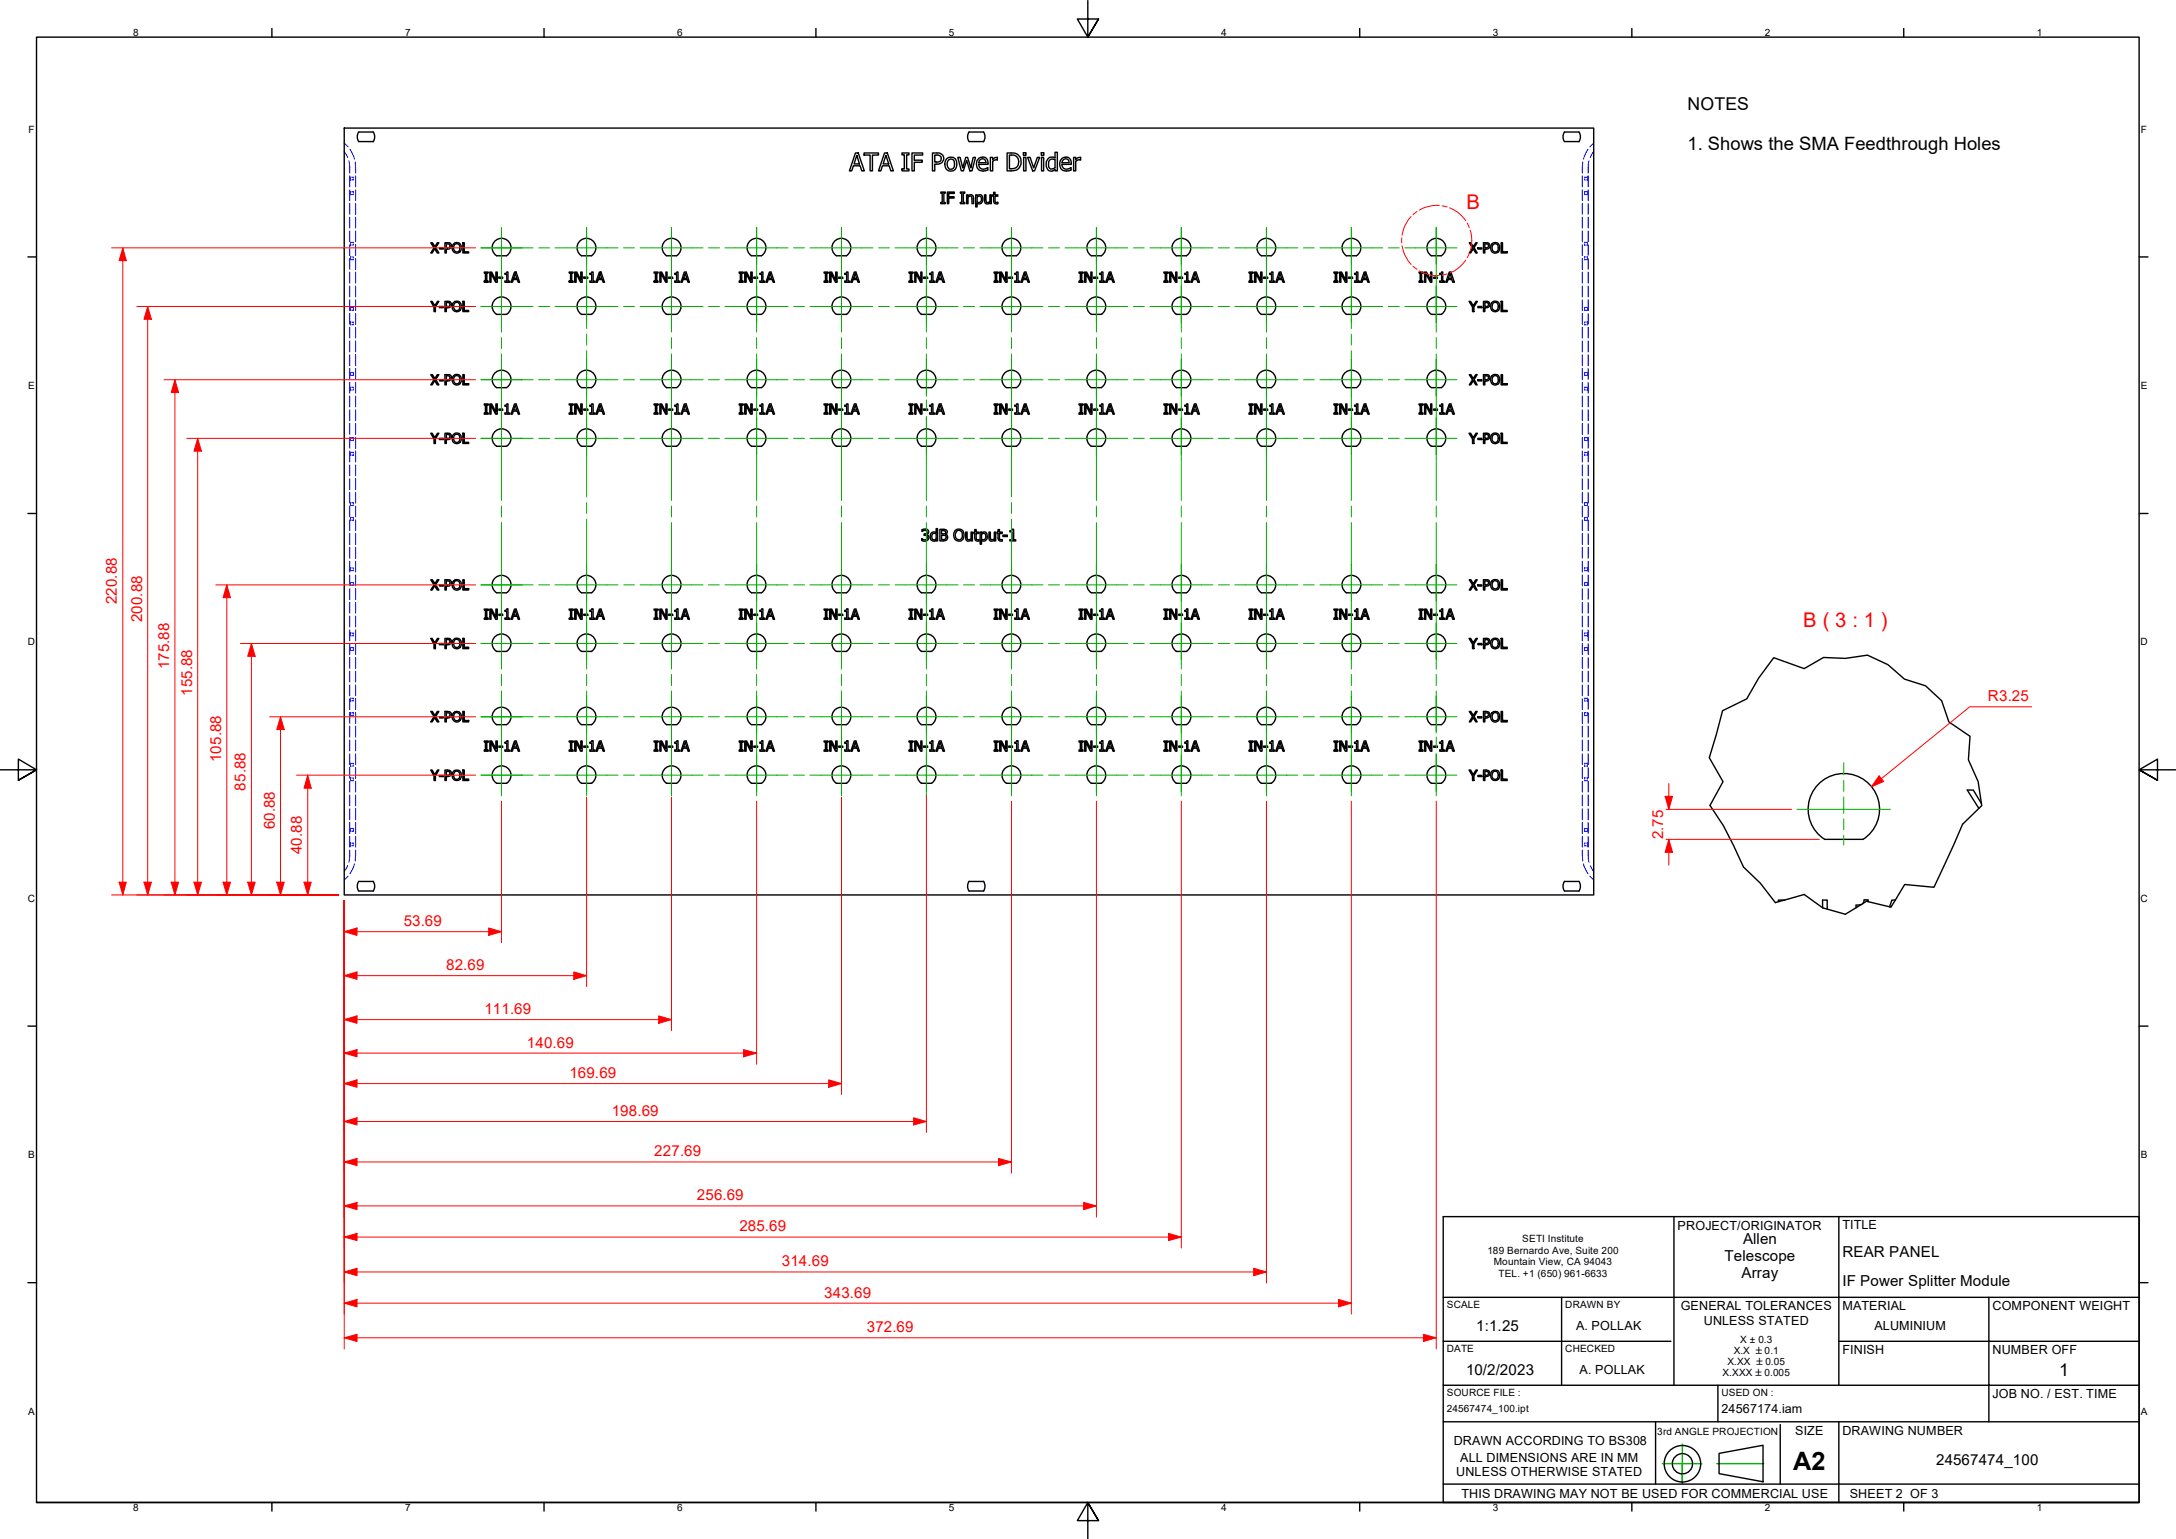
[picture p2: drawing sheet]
<svg xmlns="http://www.w3.org/2000/svg" width="594mm" height="420mm" viewBox="0 0 594 420" stroke-linecap="round" stroke-linejoin="round" font-family="sans-serif">
<defs><g id="words">
<text font-size="6.9" x="489.5" y="401.4">A2</text>
<g font-size="5.5" fill="#f00">
<text x="400.4" y="57">B</text>
<text x="492.3" y="171.2">B ( 3 : 1 )</text>
</g>
<text font-size="5" x="460.7" y="41.1">1. Shows the SMA Feedthrough Holes</text>
<g font-size="4.8">
<text x="460.7" y="30">NOTES</text>
<text x="562.2" y="375.6">1</text>
</g>
<g font-size="4.1" fill="#f00">
<text x="31.9" y="165" transform="rotate(-90 31.9 165)">220.88</text>
<text x="38.8" y="169.8" transform="rotate(-90 38.8 169.8)">200.88</text>
<text x="46.2" y="182.7" transform="rotate(-90 46.2 182.7)">175.88</text>
<text x="52.5" y="190" transform="rotate(-90 52.5 190)">155.88</text>
<text x="542.7" y="191.4">R3.25</text>
<text x="60.4" y="208.1" transform="rotate(-90 60.4 208.1)">105.88</text>
<text x="67.1" y="215.8" transform="rotate(-90 67.1 215.8)">85.88</text>
<text x="75" y="226.4" transform="rotate(-90 75 226.4)">60.88</text>
<text x="82.4" y="233.3" transform="rotate(-90 82.4 233.3)">40.88</text>
<text x="454" y="229.2" transform="rotate(-90 454 229.2)">2.75</text>
<text x="110.2" y="252.8">53.69</text>
<text x="121.8" y="264.8">82.69</text>
<text x="132.3" y="276.8">111.69</text>
<text x="143.8" y="286">140.69</text>
<text x="155.4" y="294.2">169.69</text>
<text x="167.1" y="304.6">198.69</text>
<text x="178.6" y="315.7">227.69</text>
<text x="190.2" y="327.7">256.69</text>
<text x="201.9" y="336.1">285.69</text>
<text x="213.4" y="345.7">314.69</text>
<text x="225" y="354.2">343.69</text>
<text x="236.7" y="363.7">372.69</text>
</g>
<g font-size="4.1">
<text x="475.9" y="339.5">Allen</text>
<text x="470.9" y="344.2">Telescope</text>
<text x="503" y="343.2">REAR PANEL</text>
<text x="475.5" y="348.9">Array</text>
<text x="503" y="351">IF Power Splitter Module</text>
<text x="403" y="363.4">1:1.25</text>
<text x="400.2" y="375.4">10/2/2023</text>
<text x="528.6" y="400">24567474_100</text>
</g>
<g font-size="3.4">
<text x="458" y="335.7">PROJECT/ORIGINATOR</text>
<text x="503" y="335.6">TITLE</text>
<text x="458.9" y="357.7">GENERAL TOLERANCES</text>
<text x="503" y="357.7">MATERIAL</text>
<text x="544" y="357.7">COMPONENT WEIGHT</text>
<text x="430.3" y="363.1">A. POLLAK</text>
<text x="465.1" y="361.6">UNLESS STATED</text>
<text x="511.7" y="363.1">ALUMINIUM</text>
<text x="503" y="369.7">FINISH</text>
<text x="544" y="369.7">NUMBER OFF</text>
<text x="431.2" y="375.1">A. POLLAK</text>
<text x="544" y="381.7">JOB NO. / EST. TIME</text>
<text x="470" y="385.7">24567174.iam</text>
<text x="396.9" y="394.4">DRAWN ACCORDING TO BS308</text>
<text x="490.1" y="391.7">SIZE</text>
<text x="503" y="391.7">DRAWING NUMBER</text>
<text x="398.7" y="399.1">ALL DIMENSIONS ARE IN MM</text>
<text x="397.6" y="403">UNLESS OTHERWISE STATED</text>
<text x="399" y="408.9">THIS DRAWING MAY NOT BE USED FOR COMMERCIAL USE</text>
<text x="505" y="408.9">SHEET 2 OF 3</text>
</g>
<g font-size="2.7">
<text x="36.3" y="9.8">8</text>
<text x="110.6" y="9.8">7</text>
<text x="184.8" y="9.8">6</text>
<text x="259.1" y="9.8">5</text>
<text x="333.4" y="9.8">4</text>
<text x="407.6" y="9.8">3</text>
<text x="481.8" y="9.8">2</text>
<text x="556.1" y="9.8">1</text>
<text x="7.7" y="36.2">F</text>
<text x="584.5" y="36.2">F</text>
<text x="7.7" y="106.2">E</text>
<text x="584.5" y="106.2">E</text>
<text x="7.6" y="176.1">D</text>
<text x="584.4" y="176.1">D</text>
<text x="7.6" y="246.2">C</text>
<text x="584.4" y="246.2">C</text>
<text x="7.7" y="316.1">B</text>
<text x="584.5" y="316.1">B</text>
<text x="415.6" y="339.1">SETI Institute</text>
<text x="406.1" y="342.3">189 Bernardo Ave, Suite 200</text>
<text x="407.9" y="345.5">Mountain View, CA 94043</text>
<text x="409.1" y="348.6">TEL. +1 (650) 961-6633</text>
<text x="395" y="357.2">SCALE</text>
<text x="427.4" y="357.2">DRAWN BY</text>
<text x="395" y="369.2">DATE</text>
<text x="427.4" y="369.2">CHECKED</text>
<text x="473.3" y="369.7">X.X ±0.1</text>
<text x="475.1" y="366.6">X ± 0.3</text>
<text x="470.3" y="375.6">X.XXX ±0.005</text>
<text x="471.6" y="372.7">X.XX ±0.05</text>
<text x="395" y="381.2">SOURCE FILE :</text>
<text x="470" y="381.2">USED ON :</text>
<text x="7.7" y="386.2">A</text>
<text x="395" y="385.6">24567474_100.ipt</text>
<text x="584.5" y="386.2">A</text>
<text x="452.4" y="391.6">3rd ANGLE PROJECTION</text>
<text x="36.3" y="412.5">8</text>
<text x="110.6" y="412.5">7</text>
<text x="184.8" y="412.5">6</text>
<text x="259.1" y="412.5">5</text>
<text x="333.4" y="412.5">4</text>
<text x="407.6" y="412.5">3</text>
<text x="481.8" y="412.5">2</text>
<text x="556.1" y="412.5">1</text>
</g>
</g></defs>
<!-- layer: Hidden Edges(Design Office) -->
<g fill="none" stroke="#00f" stroke-width=".27">
<path d="M94 39l1.1 1.1M435.1 39l-1.1 1.1M94 41.3l.9 1.7M95.2 43.9l.3 3.4M95.5 40.7l1.3 2.8M95.5 48v3M95.5 51.8v3M95.5 55.5v3M95.5 59.3v3M95.7 52.9v.2h.2M95.7 48.9v.2h.2M95.9 52.4h-.2v.2"/>
<path d="M95.9 48.4h-.2v.2M96.2 52.4h.3v.2M96.2 48.4h.3v.2M96.5 52.9v.2h-.3M96.5 48.9v.2h-.3M97 44.2l.1 3.1M97.1 48v3M97.1 51.8v3M97.1 55.5v3M97.1 59.3v3M432 48v3M432 51.8v3"/>
<path d="M432 55.5v3M432 59.3v3M432.1 44.2l-.1 3.1M432.6 48.9v.2h.3M432.6 52.9v.2h.3M432.9 48.4h-.3v.2M432.9 52.4h-.3v.2M433.1 48.4h.3v.2M433.1 52.4h.3v.2M433.4 48.9v.2h-.3M433.4 52.9v.2h-.3M433.6 40.7l-1.3 2.8"/>
<path d="M433.6 48v3M433.6 51.8v3M433.6 55.5v3M433.6 59.3v3M433.8 43.9l-.2 .7v2.7M435.1 41.3l-1 1.7M95.5 63v3M95.5 66.8v3M95.5 70.5v3.1M95.5 74.3v3M95.5 78.1v3M95.7 70.7v.2h.2"/>
<path d="M95.7 66.7v.2h.2M95.9 70.1h-.2v.3M95.9 66.1h-.2v.3M96.2 70.1h.3v.3M96.2 66.1h.3v.3M96.5 70.7v.2h-.3M96.5 66.7v.2h-.3M97.1 63v3M97.1 66.8v3M97.1 70.5v3.1M97.1 74.3v3M97.1 78.1v3"/>
<path d="M432 63v3M432 66.8v3M432 70.5v3.1M432 74.3v3M432 78.1v3M432.6 66.7v.2h.3M432.6 70.7v.2h.3M432.9 66.1h-.3v.3M432.9 70.1h-.3v.3M433.1 66.1h.3v.3M433.1 70.1h.3v.3M433.4 66.7v.2h-.3"/>
<path d="M433.4 70.7v.2h-.3M433.6 63v3M433.6 66.8v3M433.6 70.5v3.1M433.6 74.3v3M433.6 78.1v3M95.5 81.8v3M95.5 85.6v3M95.5 89.3v3M95.5 93.1v3M95.5 96.8v3.1M95.7 88.4v.3h.2"/>
<path d="M95.7 84.4v.3h.2M95.9 87.9h-.2v.3M95.9 83.9h-.2v.3M96.2 87.9h.3v.3M96.2 83.9h.3v.3M96.5 88.4v.3h-.3M96.5 84.4v.3h-.3M97.1 81.8v3M97.1 85.6v3M97.1 89.3v3M97.1 93.1v3M97.1 96.8v3.1"/>
<path d="M432 81.8v3M432 85.6v3M432 89.3v3M432 93.1v3M432 96.8v3.1M432.6 84.4v.3h.3M432.6 88.4v.3h.3M432.9 83.9h-.3v.3M432.9 87.9h-.3v.3M433.1 83.9h.3v.3M433.1 87.9h.3v.3M433.4 84.4v.3h-.3"/>
<path d="M433.4 88.4v.3h-.3M433.6 81.8v3M433.6 85.6v3M433.6 89.3v3M433.6 93.1v3M433.6 96.8v3.1M95.5 100.6v3M95.5 104.4v3M95.5 108.1v3M95.5 111.9v3M95.5 115.6v3M95.5 119.4v3"/>
<path d="M95.7 120v.2h.2M95.7 106.2v.3h.2M95.7 102.2v.3h.2M95.9 119.5h-.2v.2M95.9 105.7h-.2v.3M95.9 101.7h-.2v.3M96.2 119.5h.3v.2M96.2 105.7h.3v.3M96.2 101.7h.3v.3M96.5 120v.2h-.3M96.5 106.2v.3h-.3M96.5 102.2v.3h-.3"/>
<path d="M97.1 100.6v3M97.1 104.4v3M97.1 108.1v3M97.1 111.9v3M97.1 115.6v3M97.1 119.4v3M432 100.6v3M432 104.4v3M432 108.1v3M432 111.9v3M432 115.6v3M432 119.4v3"/>
<path d="M432.6 102.2v.3h.3M432.6 106.2v.3h.3M432.6 120v.2h.3M432.9 101.7h-.3v.3M432.9 105.7h-.3v.3M432.9 119.5h-.3v.2M433.1 101.7h.3v.3M433.1 105.7h.3v.3M433.1 119.5h.3v.2M433.4 102.2v.3h-.3M433.4 106.2v.3h-.3M433.4 120v.2h-.3"/>
<path d="M433.6 100.6v3M433.6 104.4v3M433.6 108.1v3M433.6 111.9v3M433.6 115.6v3M433.6 119.4v3M95.5 123.1v3.1M95.5 126.9v3M95.5 130.7v2.9M95.5 134.4v3M95.5 138.2v2.9M95.7 137.8v.2h.2"/>
<path d="M95.7 124v.2h.2M95.9 137.3h-.2v.2M95.9 123.5h-.2v.2M96.2 137.3h.3v.2M96.2 123.5h.3v.2M96.5 137.8v.2h-.3M96.5 124v.2h-.3M97.1 123.1v3.1M97.1 126.9v3M97.1 130.7v2.9M97.1 134.4v3M97.1 138.2v2.9"/>
<path d="M432 123.1v3.1M432 126.9v3M432 130.7v2.9M432 134.4v3M432 138.2v2.9M432.6 124v.2h.3M432.6 137.8v.2h.3M432.9 123.5h-.3v.2M432.9 137.3h-.3v.2M433.1 123.5h.3v.2M433.1 137.3h.3v.2M433.4 124v.2h-.3"/>
<path d="M433.4 137.8v.2h-.3M433.6 123.1v3.1M433.6 126.9v3M433.6 130.7v2.9M433.6 134.4v3M433.6 138.2v2.9M95.5 141.9v3M95.5 145.6v3.1M95.5 149.4v3M95.5 153.2v3M95.5 157v2.9M95.7 159.6v.2h.2"/>
<path d="M95.7 155.6v.2h.2M95.7 141.8v.2h.2M95.9 159h-.2v.3M95.9 155h-.2v.3M95.9 141.3h-.2v.2M96.2 159h.3v.3M96.2 155h.3v.3M96.2 141.3h.3v.2M96.5 159.6v.2h-.3M96.5 155.6v.2h-.3M96.5 141.8v.2h-.3M97.1 141.9v3"/>
<path d="M97.1 145.6v3.1M97.1 149.4v3M97.1 153.2v3M97.1 157v2.9M432 141.9v3M432 145.6v3.1M432 149.4v3M432 153.2v3M432 157v2.9M432.6 141.8v.2h.3M432.6 155.6v.2h.3M432.6 159.6v.2h.3"/>
<path d="M432.9 141.3h-.3v.2M432.9 155h-.3v.3M432.9 159h-.3v.3M433.1 141.3h.3v.2M433.1 155h.3v.3M433.1 159h.3v.3M433.4 141.8v.2h-.3M433.4 155.6v.2h-.3M433.4 159.6v.2h-.3M433.6 141.9v3M433.6 145.6v3.1M433.6 149.4v3"/>
<path d="M433.6 153.2v3M433.6 157v2.9M95.5 160.7v3M95.5 164.4v3M95.5 168.2v3M95.5 171.9v3.1M95.5 175.7v3M95.5 179.5v3M95.7 177.3v.3h.2M95.7 173.3v.3h.2M95.9 176.8h-.2v.3M95.9 172.8h-.2v.3"/>
<path d="M96.2 176.8h.3v.3M96.2 172.8h.3v.3M96.5 177.3v.3h-.3M96.5 173.3v.3h-.3M97.1 160.7v3M97.1 164.4v3M97.1 168.2v3M97.1 171.9v3.1M97.1 175.7v3M97.1 179.5v3M432 160.7v3M432 164.4v3"/>
<path d="M432 168.2v3M432 171.9v3.1M432 175.7v3M432 179.5v3M432.6 173.3v.3h.3M432.6 177.3v.3h.3M432.9 172.8h-.3v.3M432.9 176.8h-.3v.3M433.1 172.8h.3v.3M433.1 176.8h.3v.3M433.4 173.3v.3h-.3M433.4 177.3v.3h-.3"/>
<path d="M433.6 160.7v3M433.6 164.4v3M433.6 168.2v3M433.6 171.9v3.1M433.6 175.7v3M433.6 179.5v3M95.5 183.2v3M95.5 187v3M95.5 190.7v3M95.5 194.5v3M95.5 198.2v3.1M95.7 195.1v.3h.2"/>
<path d="M95.7 191.1v.3h.2M95.9 194.6h-.2v.3M95.9 190.6h-.2v.3M96.2 194.6h.3v.3M96.2 190.6h.3v.3M96.5 195.1v.3h-.3M96.5 191.1v.3h-.3M97.1 183.2v3M97.1 187v3M97.1 190.7v3M97.1 194.5v3M97.1 198.2v3.1"/>
<path d="M432 183.2v3M432 187v3M432 190.7v3M432 194.5v3M432 198.2v3.1M432.6 191.1v.3h.3M432.6 195.1v.3h.3M432.9 190.6h-.3v.3M432.9 194.6h-.3v.3M433.1 190.6h.3v.3M433.1 194.6h.3v.3M433.4 191.1v.3h-.3"/>
<path d="M433.4 195.1v.3h-.3M433.6 183.2v3M433.6 187v3M433.6 190.7v3M433.6 194.5v3M433.6 198.2v3.1M95.5 202v3M95.5 205.8v3M95.5 209.5v3M95.5 213.3v3M95.5 217v3M95.7 212.9v.2h.2"/>
<path d="M95.7 208.9v.2h.2M95.9 212.4h-.2v.2M95.9 208.4h-.2v.2M96.2 212.4h.3v.2M96.2 208.4h.3v.2M96.5 212.9v.2h-.3M96.5 208.9v.2h-.3M97.1 202v3M97.1 205.8v3M97.1 209.5v3M97.1 213.3v3M97.1 217v3"/>
<path d="M432 202v3M432 205.8v3M432 209.5v3M432 213.3v3M432 217v3M432.6 208.9v.2h.3M432.6 212.9v.2h.3M432.9 208.4h-.3v.2M432.9 212.4h-.3v.2M433.1 208.4h.3v.2M433.1 212.4h.3v.2M433.4 208.9v.2h-.3"/>
<path d="M433.4 212.9v.2h-.3M433.6 202v3M433.6 205.8v3M433.6 209.5v3M433.6 213.3v3M433.6 217v3M94.9 236.3l-.9 1.7M95.1 239.2l-1.1 1.1M95.5 232.1l-.3 3.3M95.5 220.8v3M95.5 224.5v3.1M95.5 228.3v3"/>
<path d="M95.7 230.7v.2h.2M95.7 226.7v.2h.2M95.9 230.2h-.2v.2M95.9 226.2h-.2v.2M96.2 230.2h.3v.2M96.2 226.2h.3v.2M96.5 230.7v.2h-.3M96.5 226.7v.2h-.3M96.8 235.8l-.2 .8-1.1 1.9M97.1 232.1l-.1 3M97.1 220.8v3M97.1 224.5v3.1"/>
<path d="M97.1 228.3v3M432 232.1l.1 3M432 220.8v3M432 224.5v3.1M432 228.3v3M432.3 235.8l.2 .8 1.1 1.9M432.6 230.7v.2h.3M432.6 226.7v.2h.3M432.9 230.2h-.3v.2M432.9 226.2h-.3v.2M433.1 226.2h.3v.2M433.1 230.2h.3v.2"/>
<path d="M433.4 230.7v.2h-.3M433.4 226.7v.2h-.3M433.6 232.1v2.6l.2 .7M433.6 220.8v3M433.6 224.5v3.1M433.6 228.3v3M434 239.2l1.1 1.1M434.1 236.3l1 1.7"/>
</g>
<!-- layer: Visible Edges(Design Office) -->
<g fill="none" stroke="#000" stroke-width=".38">
<path d="M94 35h341.1v209.3h-341.1zM97.9 36l-.4 1.3 .4 1.4M98 36h3.9l.4 1.3-.4 1.4M98 38.7h3.9M264.6 36l-.4 1.3 .4 1.4M264.6 36h3.9l.4 1.3-.4 1.4M264.6 38.7h3.9M427.1 36l-.4 1.3 .4 1.4M427.2 36h3.9l.4 1.3-.4 1.4M427.2 38.7h3.9M233.6 41.8h.7l1.7 4.9h-.7l-.5-1.4h-1.8l-.5 1.4h-.6zM233.9 42.4l.7 2.3h-1.4z"/>
<path d="M235.9 41.8h3.9v.5h-1.6v4.4h-.6v-4.4h-1.7zM241.5 41.8h.8l1.6 4.9h-.7l-.4-1.4h-1.9l-.4 1.4h-.7zM241.9 42.4l.7 2.3h-1.5zM246.3 41.8h1.9v.5h-.7v3.8h.7v.6h-1.9v-.6h.6v-3.8h-.6zM249 41.8h2.9v.5h-2.3v1.4h2.2v.6h-2.2v2.4h-.6zM254.6 41.8a3 3 0 0 1 2.8 .5 1.61 1.61 0 0 1 0 1.8 1.61 1.61 0 0 1-1.6 .7h-.6v1.9h-.6zM255.2 42.3a1.31 1.31 0 0 1 1.8 .9 .98 .98 0 0 1-1.3 1h-.5zM256.9 52.4h1.2v.3h-.4v2.6h.4v.3h-1.2v-.3h.3v-2.6h-.3zM258.5 43.3a1.72 1.72 0 0 1 2.2-.1 1.72 1.72 0 0 1 .5 2.1 1.64 1.64 0 0 1-1.9 1.4 1.64 1.64 0 0 1-1.4-1.9l.2-.9zM258.6 52.4h1.9v.4h-1.5v.9h1.5v.4h-1.5v1.5h-.4zM258.8 43.9a.93 .93 0 0 1 1-.5 .93 .93 0 0 1 .7 .8 1.62 1.62 0 0 1-.5 1.9l-.7 .1a1.73 1.73 0 0 1-.5-2.3zM261.5 43h.6l.7 2.8 .9-2.8h.5l.8 2.8 .7-2.8h.6l-.9 3.7h-.6l-.9-2.9-.9 2.9h-.6z"/>
<path d="M262.2 52.4h1.2v.3h-.4v2.6h.4v.3h-1.2v-.3h.4v-2.6h-.4zM263.9 53.2h.4v.3a.86 .86 0 0 1 1.4 0l.1 2.1h-.4l-.1-1.9-.4-.2-.6 .3v1.8h-.4zM266.4 53.2h.4v.2l.7-.3a1.27 1.27 0 0 1 .9 1.5 1.27 1.27 0 0 1-1.4 1l-.2-.1v1h-.4zM266.8 53.8l.6-.3a.89 .89 0 0 1 .6 1.2 .89 .89 0 0 1-1.2 .5zM267.2 43.2a1.57 1.57 0 0 1 1.9-.1 1.57 1.57 0 0 1 .6 1.8h-2.5a1.43 1.43 0 0 0 1 1.2 1.43 1.43 0 0 0 1.5-.3v.6a2.01 2.01 0 0 1-2.8-.4 2.01 2.01 0 0 1 .3-2.8zM267.5 43.7a.96 .96 0 0 1 1.1-.3 .96 .96 0 0 1 .6 1h-2zM268.8 53.2h.4v1.9a.68 .68 0 0 0 1.1-.1v-1.8h.3v2.4h-.3v-.2a.81 .81 0 0 1-1 .2 .81 .81 0 0 1-.5-.8zM270.4 43h.6v.5l.7-.5h.6v.7h-.8l-.5 .3v2.7h-.6zM271.3 52.5h.4v.7h.7v.4h-.7v1.6h.7v.4l-.4 .1-.6-.3-.1-1.8h-.3v-.4h.3zM275 41.8h1a2.47 2.47 0 0 1 2.8 2.4 2.47 2.47 0 0 1-2.8 2.5h-1zM275.6 42.3a1.96 1.96 0 0 1 2.5 1.9 1.96 1.96 0 0 1-2.5 1.9zM279.4 41.7h.7v.7h-.7z"/>
<path d="M279.5 43h.6v3.7h-.6zM280.5 43h.7l1 2.8 1-2.8h.6l-1.4 3.7h-.5zM284.3 41.7h.7v.7h-.7zM284.4 43h.5v3.7h-.5zM286.4 43l1.2-.1 .4 .2v-1.5h.7v5.1h-.7v-.4a1.39 1.39 0 0 1-1.5 .3 1.39 1.39 0 0 1-.9-1.2l.1-1.3zM286.5 43.8l.8-.4 .7 .2v2.2l-.5 .3-.9-.1a2.13 2.13 0 0 1-.1-2.2zM289.9 43.2a1.57 1.57 0 0 1 1.9-.1 1.57 1.57 0 0 1 .7 1.8h-2.6a1.43 1.43 0 0 0 1 1.2 1.43 1.43 0 0 0 1.5-.3v.6a2.01 2.01 0 0 1-2.8-.4 2.01 2.01 0 0 1 .3-2.8zM290.3 43.7a.91 .91 0 0 1 1-.3 .91 .91 0 0 1 .5 1h-1.9zM293.1 43h.6v.5l.7-.5h.6v.7h-.9l-.4 .3v2.7h-.6zM117.6 66.3h.4l.7 1.1 .7-1.1h.4l-.9 1.3 .9 1.5h-.4l-.7-1.2-.7 1.2h-.4l.9-1.4zM120 67.7h1v.3h-1zM121.5 66.3h.7a.93 .93 0 0 1 1 1.1 .93 .93 0 0 1-1.3 .6v1.1h-.4z"/>
<path d="M121.9 66.6l.8 .1a.66 .66 0 0 1 0 .8 .66 .66 0 0 1-.8 .2zM123.8 66.6a1.34 1.34 0 0 1 1.8 0 1.34 1.34 0 0 1 .3 1.7 1.33 1.33 0 0 1-1.9 .6 1.33 1.33 0 0 1-.4-1.9zM124.1 66.8a.88 .88 0 0 1 1.1-.1 .88 .88 0 0 1 .3 1v.5a.87 .87 0 0 1-1.1 .6 .87 .87 0 0 1-.6-1.1zM126.4 66.3h.3v2.4h1.3v.4h-1.6zM132.2 74.3h1.1v.2h-.4v2.3h.4v.3h-1.1v-.3h.3v-2.3h-.3zM133.7 74.3h.5l1.2 2.2v-2.2h.4v2.8h-.5l-1.3-2.4v2.4h-.3zM135 66a2.57 2.57 0 0 1 3.9 0 2.57 2.57 0 0 1-.6 3.8h-2.7a2.57 2.57 0 0 1-.6-3.8zM136.2 75.7h1v.3h-1zM137.9 74.7l.8-.4v2.5h.5v.3h-1.3v-.3h.5v-1.9h-.5zM140.5 74.3h.4l1 2.8h-.4l-.3-.8h-1.1l-.2 .8h-.4zM140.7 74.7l.4 1.3h-.9zM155.4 74.3h1.1v.2h-.4v2.3h.4v.3h-1.1v-.3h.4v-2.3h-.4z"/>
<path d="M156.9 74.3h.6l1.1 2.2v-2.2h.3v2.8h-.4l-1.2-2.4v2.4h-.4zM159.4 75.7h1.1v.3h-1.1zM161 74.7l.9-.4v2.5h.5v.3h-1.4v-.3h.5v-1.9h-.5zM161.5 69.8a2.57 2.57 0 0 0 .6-3.8 2.57 2.57 0 0 0-3.9 0 2.57 2.57 0 0 0 .5 3.8h2.8M163.6 74.3h.5l.9 2.8h-.3l-.3-.8h-1.1l-.2 .8h-.4zM163.8 74.7l.5 1.3h-.9zM178.6 74.3h1v.2h-.3v2.3h.3v.3h-1v-.3h.3v-2.3h-.3zM180.1 74.3h.6l1.1 2.2v-2.2h.3v2.8h-.4l-1.2-2.4v2.4h-.4zM182 69.8a2.57 2.57 0 0 1-.6-3.8 2.57 2.57 0 0 1 3.9 0 2.57 2.57 0 0 1-.6 3.8h-2.8M182.6 75.7h1v.3h-1zM184.2 74.7l.9-.4v2.5h.5v.3h-1.4v-.3h.5v-1.9h-.5zM186.8 74.3h.5l.9 2.8h-.4l-.2-.8h-1.1l-.3 .8h-.3z"/>
<path d="M187.1 74.7l.4 1.3h-.9zM201.8 74.3h1.1v.2h-.4v2.3h.4v.3h-1.1v-.3h.3v-2.3h-.3zM203.3 74.3h.5l1.2 2.2v-2.2h.4v2.8h-.5l-1.2-2.4v2.4h-.4zM204.6 66a2.57 2.57 0 0 1 3.9 0 2.57 2.57 0 0 1-.6 3.8h-2.7a2.57 2.57 0 0 1-.6-3.8zM205.8 75.7h1v.3h-1zM207.5 74.7l.8-.4v2.5h.5v.3h-1.3v-.3h.5v-1.9h-.5zM210.1 74.3h.4l1 2.8h-.4l-.3-.8h-1.1l-.2 .8h-.4zM210.2 74.7l.5 1.3h-.9zM225 74.3h1.1v.2h-.4v2.3h.4v.3h-1.1v-.3h.4v-2.3h-.4zM226.5 74.3h.6l1.1 2.2v-2.2h.3v2.8h-.4l-1.2-2.4v2.4h-.4zM228.3 69.8a2.57 2.57 0 0 1-.5-3.8 2.57 2.57 0 0 1 3.9 0 2.57 2.57 0 0 1-.6 3.8h-2.8M229 75.7h1.1v.3h-1.1z"/>
<path d="M230.6 74.7l.9-.4v2.5h.5v.3h-1.4v-.3h.5v-1.9h-.5zM233.2 74.3h.5l.9 2.8h-.3l-.3-.8h-1.1l-.2 .8h-.4zM233.5 74.7l.4 1.3h-.9zM248.2 74.3h1v.2h-.3v2.3h.3v.3h-1v-.3h.3v-2.3h-.3zM249.7 74.3h.6l1.1 2.2v-2.2h.3v2.8h-.4l-1.2-2.4v2.4h-.4zM251.6 69.8a2.57 2.57 0 0 1-.6-3.8 2.57 2.57 0 0 1 3.9 0 2.57 2.57 0 0 1-.6 3.8h-2.8M252.2 75.7h1v.3h-1zM253.8 74.7l.9-.4v2.5h.5v.3h-1.4v-.3h.5v-1.9h-.5zM256.4 74.3h.5l1 2.8h-.5l-.2-.8h-1l-.3 .8h-.4zM256.7 74.7l.4 1.3h-.9zM271.4 74.3h1.1v.2h-.4v2.3h.4v.3h-1.1v-.3h.3v-2.3h-.3zM272.9 74.3h.5l1.2 2.2v-2.2h.4v2.8h-.5l-1.2-2.4v2.4h-.4z"/>
<path d="M274.2 66a2.57 2.57 0 0 1 3.9 0 2.57 2.57 0 0 1-.6 3.8h-2.7a2.57 2.57 0 0 1-.6-3.8zM275.4 75.7h1v.3h-1zM277.1 74.7l.8-.4v2.5h.5v.3h-1.3v-.3h.5v-1.9h-.5zM279.7 74.3h.4l1 2.8h-.4l-.3-.8h-1.1l-.2 .8h-.4zM279.8 74.7l.5 1.3h-.9zM294.6 74.3h1.1v.2h-.4v2.3h.4v.3h-1.1v-.3h.4v-2.3h-.4zM296.1 74.3h.6l1.1 2.2v-2.2h.3v2.8h-.4l-1.2-2.4v2.4h-.4zM298.6 75.7h1.1v.3h-1.1zM300.2 74.7l.9-.4v2.5h.5v.3h-1.4v-.3h.5v-1.9h-.5zM300.7 69.8a2.57 2.57 0 0 0 .6-3.8 2.57 2.57 0 0 0-3.9 0 2.57 2.57 0 0 0 .5 3.8h2.8M302.8 74.3h.5l.9 2.8h-.4l-.2-.8h-1.1l-.2 .8h-.4zM303.1 74.7l.4 1.3h-.9z"/>
<path d="M317.8 74.3h1.1v.2h-.4v2.3h.4v.3h-1.1v-.3h.3v-2.3h-.3zM319.3 74.3h.5l1.2 2.2v-2.2h.3v2.8h-.4l-1.2-2.4v2.4h-.4zM321.2 69.8a2.57 2.57 0 0 1-.6-3.8 2.57 2.57 0 0 1 3.9 0 2.57 2.57 0 0 1-.6 3.8h-2.8M321.8 75.7h1v.3h-1zM323.5 74.7l.8-.4v2.5h.5v.3h-1.3v-.3h.5v-1.9h-.5zM326.1 74.3h.4l1 2.8h-.5l-.2-.8h-1l-.3 .8h-.4zM326.3 74.7l.4 1.3h-.9zM341 74.3h1.1v.2h-.4v2.3h.4v.3h-1.1v-.3h.3v-2.3h-.3zM342.5 74.3h.5l1.2 2.2v-2.2h.4v2.8h-.5l-1.2-2.4v2.4h-.4zM343.8 66a2.57 2.57 0 0 1 3.9 0 2.57 2.57 0 0 1-.6 3.8h-2.7a2.57 2.57 0 0 1-.6-3.8zM345 75.7h1.1v.3h-1.1zM346.6 74.7l.9-.4v2.5h.5v.3h-1.4v-.3h.6v-1.9h-.6z"/>
<path d="M349.2 74.3h.5l.9 2.8h-.3l-.3-.8h-1.1l-.2 .8h-.4zM349.4 74.7l.5 1.3h-.8zM364.2 74.3h1.1v.2h-.4v2.3h.4v.3h-1.1v-.3h.4v-2.3h-.4zM365.8 74.3h.5l1.1 2.2v-2.2h.3v2.8h-.4l-1.2-2.4v2.4h-.3zM367.6 69.8a2.57 2.57 0 0 1-.6-3.8 2.57 2.57 0 0 1 3.9 0 2.57 2.57 0 0 1-.6 3.8h-2.8M368.2 75.7h1.1v.3h-1.1zM369.8 74.7l.9-.4v2.5h.5v.3h-1.4v-.3h.5v-1.9h-.5zM372.4 74.3h.5l.9 2.8h-.4l-.2-.8h-1.1l-.2 .8h-.4zM372.7 74.7l.4 1.3h-.9zM387.4 74.3h1.1v.2h-.4v2.3h.4v.3h-1.1v-.3h.3v-2.3h-.3zM388.9 74.3h.5l1.2 2.2v-2.2h.3v2.8h-.4l-1.2-2.4v2.4h-.4zM390.2 66a2.57 2.57 0 0 1 3.9 0 2.57 2.57 0 0 1-.6 3.8h-2.7a2.57 2.57 0 0 1-.6-3.8z"/>
<path d="M391.4 75.7h1v.3h-1zM393.1 74.7l.8-.4v2.5h.5v.3h-1.3v-.3h.5v-1.9h-.5zM395.7 74.3h.4l1 2.8h-.5l-.2-.8h-1l-.3 .8h-.4zM395.9 74.7l.4 1.3h-.9zM401.1 66.3h.5l.6 1.1 .7-1.1h.4l-.8 1.3 .8 1.5h-.4l-.7-1.2-.7 1.2h-.4l.9-1.4zM403.5 67.7h1.1v.3h-1.1zM405 66.3h.7a.93 .93 0 0 1 1.1 1.1 .93 .93 0 0 1-1.4 .6v1.1h-.4zM405.4 66.6l.8 .1a.66 .66 0 0 1 0 .8 .66 .66 0 0 1-.8 .2zM407.3 66.6a1.34 1.34 0 0 1 1.8-.1 1.34 1.34 0 0 1 .2 1.8 1.28 1.28 0 0 1-1.7 .7 1.28 1.28 0 0 1-.6-1.8zM407.6 66.8a.88 .88 0 0 1 1.1-.1 .88 .88 0 0 1 .4 1l-.1 .5a.87 .87 0 0 1-1.1 .6 .87 .87 0 0 1-.5-1.1zM409.8 66.3h.4v2.4h1.3v.4h-1.7zM117.6 82.3h.4l.7 1.2 .7-1.2h.4l-.9 1.5v1.3h-.4v-1.2z"/>
<path d="M120 83.7h1v.3h-1zM121.5 82.3h.7a.93 .93 0 0 1 1 1.1 .93 .93 0 0 1-1.3 .6v1.1h-.4zM121.9 82.6l.8 .1a.66 .66 0 0 1 0 .8 .66 .66 0 0 1-.8 .2zM123.8 82.6a1.34 1.34 0 0 1 1.8 0 1.34 1.34 0 0 1 .3 1.7 1.31 1.31 0 0 1-1.8 .7 1.31 1.31 0 0 1-.6-1.8zM124.1 82.8a.88 .88 0 0 1 1.1-.1 .88 .88 0 0 1 .3 1v.5a.87 .87 0 0 1-1.1 .6 .87 .87 0 0 1-.6-1.1zM126.4 82.3h.3v2.5h1.3v.3h-1.6zM135.6 85.8a2.57 2.57 0 0 1-.6-3.8 2.57 2.57 0 0 1 3.9 0 2.57 2.57 0 0 1-.6 3.8M135.6 85.8h2.7M158.7 85.8a2.57 2.57 0 0 1-.5-3.8 2.57 2.57 0 0 1 3.9 0 2.57 2.57 0 0 1-.6 3.8M158.7 85.8h2.8M181.9 85.8h2.8M182 85.8a2.57 2.57 0 0 1-.6-3.8 2.57 2.57 0 0 1 3.9 0 2.57 2.57 0 0 1-.6 3.8"/>
<path d="M205.2 85.8a2.57 2.57 0 0 1-.6-3.8 2.57 2.57 0 0 1 3.9 0 2.57 2.57 0 0 1-.6 3.8M205.2 85.8h2.7M228.3 85.8a2.57 2.57 0 0 1-.5-3.8 2.57 2.57 0 0 1 3.9 0 2.57 2.57 0 0 1-.6 3.8M228.3 85.8h2.8M251.5 85.8h2.8M251.6 85.8a2.57 2.57 0 0 1-.6-3.8 2.57 2.57 0 0 1 3.9 0 2.57 2.57 0 0 1-.6 3.8M274.8 85.8a2.57 2.57 0 0 1-.6-3.8 2.57 2.57 0 0 1 3.9 0 2.57 2.57 0 0 1-.6 3.8M274.8 85.8h2.7M297.9 85.8a2.57 2.57 0 0 1-.5-3.8 2.57 2.57 0 0 1 3.9 0 2.57 2.57 0 0 1-.6 3.8M297.9 85.8h2.8M321.1 85.8h2.8M321.2 85.8a2.57 2.57 0 0 1-.6-3.8 2.57 2.57 0 0 1 3.9 0 2.57 2.57 0 0 1-.6 3.8"/>
<path d="M344.4 85.8a2.57 2.57 0 0 1-.6-3.8 2.57 2.57 0 0 1 3.9 0 2.57 2.57 0 0 1-.6 3.8M344.4 85.8h2.7M367.5 85.8h2.8M367.6 85.8a2.57 2.57 0 0 1-.6-3.8 2.57 2.57 0 0 1 3.9 0 2.57 2.57 0 0 1-.6 3.8M390.8 85.8a2.57 2.57 0 0 1-.6-3.8 2.57 2.57 0 0 1 3.9 0 2.57 2.57 0 0 1-.6 3.8M390.8 85.8h2.7M401.1 82.3h.4l.7 1.2 .8-1.2h.4l-1 1.5v1.3h-.4v-1.2zM403.5 83.7h1.1v.3h-1.1zM405 82.3h.7a.93 .93 0 0 1 1.1 1.1 .93 .93 0 0 1-1.4 .6v1.1h-.4zM405.4 82.6l.8 .1a.66 .66 0 0 1 0 .8 .66 .66 0 0 1-.8 .2zM407.3 82.6a1.41 1.41 0 0 1 2.2 .7 1.41 1.41 0 0 1-1.3 1.8 1.54 1.54 0 0 1-.9-2.5zM407.6 82.8a.88 .88 0 0 1 1.1-.1 .88 .88 0 0 1 .4 1l-.2 .5a.84 .84 0 0 1-1 .6 .84 .84 0 0 1-.5-1.1z"/>
<path d="M409.8 82.3h.4v2.5h1.3v.3h-1.7zM117.6 102.3h.4l.7 1.1 .7-1.1h.4l-.9 1.3 .9 1.5h-.4l-.7-1.2-.7 1.2h-.4l.9-1.4zM117.6 118.3h.4l.7 1.2 .7-1.2h.4l-.9 1.5v1.3h-.4v-1.2zM120 119.7h1v.3h-1zM120 103.7h1v.3h-1zM121.5 102.3h.7a.93 .93 0 0 1 1 1.1 .93 .93 0 0 1-1.3 .6v1.1h-.4zM121.5 118.3h.7a.93 .93 0 0 1 1 1.1 .93 .93 0 0 1-1.3 .6v1.1h-.4zM121.9 102.6l.8 .1a.66 .66 0 0 1 0 .9 .66 .66 0 0 1-.8 .1zM121.9 118.6l.8 .1a.66 .66 0 0 1 0 .9 .66 .66 0 0 1-.8 .1zM123.8 102.6a1.34 1.34 0 0 1 1.8 0 1.34 1.34 0 0 1 .3 1.7 1.31 1.31 0 0 1-1.8 .7 1.31 1.31 0 0 1-.6-1.8zM123.8 118.6a1.34 1.34 0 0 1 1.8 0 1.34 1.34 0 0 1 .3 1.7 1.31 1.31 0 0 1-1.8 .7 1.31 1.31 0 0 1-.6-1.8zM124.1 102.8a.88 .88 0 0 1 1.1-.1 .88 .88 0 0 1 .3 1v.5a.87 .87 0 0 1-1.1 .6 .87 .87 0 0 1-.6-1.1z"/>
<path d="M124.1 118.8a.88 .88 0 0 1 1.1-.1 .88 .88 0 0 1 .3 1v.5a.87 .87 0 0 1-1.1 .6 .87 .87 0 0 1-.6-1.1zM126.4 102.3h.3v2.5h1.3v.3h-1.6zM126.4 118.3h.3v2.5h1.3v.3h-1.6zM132.2 110.3h1.1v.2h-.4v2.3h.4v.3h-1.1v-.3h.3v-2.3h-.3zM133.7 110.3h.5l1.2 2.2v-2.2h.4v2.8h-.5l-1.3-2.4v2.4h-.3zM135 118a2.57 2.57 0 0 1 3.9 0 2.57 2.57 0 0 1-.6 3.8h-2.7a2.57 2.57 0 0 1-.6-3.8zM135.6 105.8a2.57 2.57 0 0 1-.6-3.8 2.57 2.57 0 0 1 3.9 0 2.57 2.57 0 0 1-.6 3.8M135.6 105.8h2.7M136.2 111.7h1v.3h-1zM137.9 110.7l.8-.4v2.5h.5v.3h-1.3v-.3h.5v-1.9h-.5zM140.5 110.3h.4l1 2.8h-.4l-.3-.9h-1.1l-.2 .9h-.4zM140.7 110.7l.4 1.2h-.9z"/>
<path d="M155.4 110.3h1.1v.2h-.4v2.3h.4v.3h-1.1v-.3h.4v-2.3h-.4zM156.9 110.3h.6l1.1 2.2v-2.2h.3v2.8h-.4l-1.2-2.4v2.4h-.4zM158.7 105.8a2.57 2.57 0 0 1-.5-3.8 2.57 2.57 0 0 1 3.9 0 2.57 2.57 0 0 1-.6 3.8M158.7 105.8h2.8M159.4 111.7h1.1v.3h-1.1zM161 110.7l.9-.4v2.5h.5v.3h-1.4v-.3h.5v-1.9h-.5zM163.6 110.3h.5l.9 2.8h-.3l-.3-.9h-1.1l-.2 .9h-.4zM163.8 110.7l.5 1.2h-.9zM178.6 110.3h1v.2h-.3v2.3h.3v.3h-1v-.3h.3v-2.3h-.3zM180.1 110.3h.6l1.1 2.2v-2.2h.3v2.8h-.4l-1.2-2.4v2.4h-.4zM181.9 105.8h2.8M182 105.8a2.57 2.57 0 0 1-.6-3.8 2.57 2.57 0 0 1 3.9 0 2.57 2.57 0 0 1-.6 3.8"/>
<path d="M182.6 111.7h1v.3h-1zM184.2 110.7l.9-.4v2.5h.5v.3h-1.4v-.3h.5v-1.9h-.5zM186.8 110.3h.5l.9 2.8h-.4l-.2-.9h-1.1l-.3 .9h-.3zM187.1 110.7l.4 1.2h-.9zM201.8 110.3h1.1v.2h-.4v2.3h.4v.3h-1.1v-.3h.3v-2.3h-.3zM203.3 110.3h.5l1.2 2.2v-2.2h.4v2.8h-.5l-1.2-2.4v2.4h-.4zM204.6 118a2.57 2.57 0 0 1 3.9 0 2.57 2.57 0 0 1-.6 3.8h-2.7a2.57 2.57 0 0 1-.6-3.8zM205.2 105.8a2.57 2.57 0 0 1-.6-3.8 2.57 2.57 0 0 1 3.9 0 2.57 2.57 0 0 1-.6 3.8M205.2 105.8h2.7M205.8 111.7h1v.3h-1zM207.5 110.7l.8-.4v2.5h.5v.3h-1.3v-.3h.5v-1.9h-.5zM210.1 110.3h.4l1 2.8h-.4l-.3-.9h-1.1l-.2 .9h-.4z"/>
<path d="M210.2 110.7l.5 1.2h-.9zM225 110.3h1.1v.2h-.4v2.3h.4v.3h-1.1v-.3h.4v-2.3h-.4zM226.5 110.3h.6l1.1 2.2v-2.2h.3v2.8h-.4l-1.2-2.4v2.4h-.4zM228.3 105.8a2.57 2.57 0 0 1-.5-3.8 2.57 2.57 0 0 1 3.9 0 2.57 2.57 0 0 1-.6 3.8M228.3 105.8h2.8M229 111.7h1.1v.3h-1.1zM230.6 110.7l.9-.4v2.5h.5v.3h-1.4v-.3h.5v-1.9h-.5zM233.2 110.3h.5l.9 2.8h-.3l-.3-.9h-1.1l-.2 .9h-.4zM233.5 110.7l.4 1.2h-.9zM248.2 110.3h1v.2h-.3v2.3h.3v.3h-1v-.3h.3v-2.3h-.3zM249.7 110.3h.6l1.1 2.2v-2.2h.3v2.8h-.4l-1.2-2.4v2.4h-.4zM251.5 105.8h2.8"/>
<path d="M251.6 105.8a2.57 2.57 0 0 1-.6-3.8 2.57 2.57 0 0 1 3.9 0 2.57 2.57 0 0 1-.6 3.8M252.2 111.7h1v.3h-1zM253.8 110.7l.9-.4v2.5h.5v.3h-1.4v-.3h.5v-1.9h-.5zM256.4 110.3h.5l1 2.8h-.5l-.2-.9h-1l-.3 .9h-.4zM256.7 110.7l.4 1.2h-.9zM271.4 110.3h1.1v.2h-.4v2.3h.4v.3h-1.1v-.3h.3v-2.3h-.3zM272.9 110.3h.5l1.2 2.2v-2.2h.4v2.8h-.5l-1.2-2.4v2.4h-.4zM274.2 118a2.57 2.57 0 0 1 3.9 0 2.57 2.57 0 0 1-.6 3.8h-2.7a2.57 2.57 0 0 1-.6-3.8zM274.8 105.8a2.57 2.57 0 0 1-.6-3.8 2.57 2.57 0 0 1 3.9 0 2.57 2.57 0 0 1-.6 3.8M274.8 105.8h2.7M275.4 111.7h1v.3h-1zM277.1 110.7l.8-.4v2.5h.5v.3h-1.3v-.3h.5v-1.9h-.5z"/>
<path d="M279.7 110.3h.4l1 2.8h-.4l-.3-.9h-1.1l-.2 .9h-.4zM279.8 110.7l.5 1.2h-.9zM294.6 110.3h1.1v.2h-.4v2.3h.4v.3h-1.1v-.3h.4v-2.3h-.4zM296.1 110.3h.6l1.1 2.2v-2.2h.3v2.8h-.4l-1.2-2.4v2.4h-.4zM297.9 105.8a2.57 2.57 0 0 1-.5-3.8 2.57 2.57 0 0 1 3.9 0 2.57 2.57 0 0 1-.6 3.8M297.9 105.8h2.8M298.6 111.7h1.1v.3h-1.1zM300.2 110.7l.9-.4v2.5h.5v.3h-1.4v-.3h.5v-1.9h-.5zM302.8 110.3h.5l.9 2.8h-.4l-.2-.9h-1.1l-.2 .9h-.4zM303.1 110.7l.4 1.2h-.9zM317.8 110.3h1.1v.2h-.4v2.3h.4v.3h-1.1v-.3h.3v-2.3h-.3zM319.3 110.3h.5l1.2 2.2v-2.2h.3v2.8h-.4l-1.2-2.4v2.4h-.4z"/>
<path d="M321.1 105.8h2.8M321.2 105.8a2.57 2.57 0 0 1-.6-3.8 2.57 2.57 0 0 1 3.9 0 2.57 2.57 0 0 1-.6 3.8M321.8 111.7h1v.3h-1zM323.5 110.7l.8-.4v2.5h.5v.3h-1.3v-.3h.5v-1.9h-.5zM326.1 110.3h.4l1 2.8h-.5l-.2-.9h-1l-.3 .9h-.4zM326.3 110.7l.4 1.2h-.9zM341 110.3h1.1v.2h-.4v2.3h.4v.3h-1.1v-.3h.3v-2.3h-.3zM342.5 110.3h.5l1.2 2.2v-2.2h.4v2.8h-.5l-1.2-2.4v2.4h-.4zM343.8 118a2.57 2.57 0 0 1 3.9 0 2.57 2.57 0 0 1-.6 3.8h-2.7a2.57 2.57 0 0 1-.6-3.8zM344.4 105.8a2.57 2.57 0 0 1-.6-3.8 2.57 2.57 0 0 1 3.9 0 2.57 2.57 0 0 1-.6 3.8M344.4 105.8h2.7M345 111.7h1.1v.3h-1.1z"/>
<path d="M346.6 110.7l.9-.4v2.5h.5v.3h-1.4v-.3h.6v-1.9h-.6zM349.2 110.3h.5l.9 2.8h-.3l-.3-.9h-1.1l-.2 .9h-.4zM349.4 110.7l.5 1.2h-.8zM364.2 110.3h1.1v.2h-.4v2.3h.4v.3h-1.1v-.3h.4v-2.3h-.4zM365.8 110.3h.5l1.1 2.2v-2.2h.3v2.8h-.4l-1.2-2.4v2.4h-.3zM367.5 105.8h2.8M367.6 105.8a2.57 2.57 0 0 1-.6-3.8 2.57 2.57 0 0 1 3.9 0 2.57 2.57 0 0 1-.6 3.8M368.2 111.7h1.1v.3h-1.1zM369.8 110.7l.9-.4v2.5h.5v.3h-1.4v-.3h.5v-1.9h-.5zM372.4 110.3h.5l.9 2.8h-.4l-.2-.9h-1.1l-.2 .9h-.4zM372.7 110.7l.4 1.2h-.9zM387.4 110.3h1.1v.2h-.4v2.3h.4v.3h-1.1v-.3h.3v-2.3h-.3z"/>
<path d="M388.9 110.3h.5l1.2 2.2v-2.2h.3v2.8h-.4l-1.2-2.4v2.4h-.4zM390.2 118a2.57 2.57 0 0 1 3.9 0 2.57 2.57 0 0 1-.6 3.8h-2.7a2.57 2.57 0 0 1-.6-3.8zM390.8 105.8a2.57 2.57 0 0 1-.6-3.8 2.57 2.57 0 0 1 3.9 0 2.57 2.57 0 0 1-.6 3.8M390.8 105.8h2.7M391.4 111.7h1v.3h-1zM393.1 110.7l.8-.4v2.5h.5v.3h-1.3v-.3h.5v-1.9h-.5zM395.7 110.3h.4l1 2.8h-.5l-.2-.9h-1l-.3 .9h-.4zM395.9 110.7l.4 1.2h-.9zM401.1 118.3h.4l.7 1.2 .8-1.2h.4l-1 1.5v1.3h-.4v-1.2zM401.1 102.3h.5l.6 1.1 .7-1.1h.4l-.8 1.3 .8 1.5h-.4l-.7-1.2-.7 1.2h-.4l.9-1.4zM403.5 119.7h1.1v.3h-1.1zM403.5 103.7h1.1v.3h-1.1z"/>
<path d="M405 102.3h.7a.93 .93 0 0 1 1.1 1.1 .93 .93 0 0 1-1.4 .6v1.1h-.4zM405 118.3h.7a.93 .93 0 0 1 1.1 1.1 .93 .93 0 0 1-1.4 .6v1.1h-.4zM405.4 102.6l.8 .1a.66 .66 0 0 1 0 .8 .66 .66 0 0 1-.8 .2zM405.4 118.6l.8 .1a.66 .66 0 0 1 0 .8 .66 .66 0 0 1-.8 .2zM407.3 102.6a1.34 1.34 0 0 1 1.8-.1 1.34 1.34 0 0 1 .2 1.8 1.28 1.28 0 0 1-1.7 .7 1.28 1.28 0 0 1-.6-1.8zM407.3 118.6a1.41 1.41 0 0 1 2.2 .7 1.41 1.41 0 0 1-1.3 1.8 1.54 1.54 0 0 1-.9-2.5zM407.6 102.8a.88 .88 0 0 1 1.1-.1 .88 .88 0 0 1 .4 1l-.1 .5a.87 .87 0 0 1-1.1 .6 .87 .87 0 0 1-.5-1.1zM407.6 118.8a.88 .88 0 0 1 1.1-.1 .88 .88 0 0 1 .4 1l-.2 .5a.84 .84 0 0 1-1 .6 .84 .84 0 0 1-.5-1.1zM409.8 102.3h.4v2.5h1.3v.3h-1.7zM409.8 118.3h.4v2.5h1.3v.3h-1.7zM161.5 121.8a2.57 2.57 0 0 0 .6-3.8 2.57 2.57 0 0 0-3.9 0 2.57 2.57 0 0 0 .5 3.8h2.8M182 121.8a2.57 2.57 0 0 1-.6-3.8 2.57 2.57 0 0 1 3.9 0 2.57 2.57 0 0 1-.6 3.8h-2.8"/>
<path d="M228.3 121.8a2.57 2.57 0 0 1-.5-3.8 2.57 2.57 0 0 1 3.9 0 2.57 2.57 0 0 1-.6 3.8h-2.8M251.6 121.8a2.57 2.57 0 0 1-.6-3.8 2.57 2.57 0 0 1 3.9 0 2.57 2.57 0 0 1-.6 3.8h-2.8M300.7 121.8a2.57 2.57 0 0 0 .6-3.8 2.57 2.57 0 0 0-3.9 0 2.57 2.57 0 0 0 .5 3.8h2.8M321.2 121.8a2.57 2.57 0 0 1-.6-3.8 2.57 2.57 0 0 1 3.9 0 2.57 2.57 0 0 1-.6 3.8h-2.8M367.6 121.8a2.57 2.57 0 0 1-.6-3.8 2.57 2.57 0 0 1 3.9 0 2.57 2.57 0 0 1-.6 3.8h-2.8M117.6 158.3h.4l.7 1.1 .7-1.1h.4l-.9 1.3 .9 1.5h-.4l-.7-1.2-.7 1.2h-.4l.9-1.4zM120 159.7h1v.3h-1zM121.5 158.3h.7a.93 .93 0 0 1 1 1.1 .93 .93 0 0 1-1.3 .6v1.1h-.4zM121.9 158.6l.8 .1a.66 .66 0 0 1 0 .9 .66 .66 0 0 1-.8 .1zM123.8 158.6a1.34 1.34 0 0 1 1.8 0 1.34 1.34 0 0 1 .3 1.7 1.31 1.31 0 0 1-1.8 .7 1.31 1.31 0 0 1-.6-1.8zM124.1 158.8a.88 .88 0 0 1 1.1-.1 .88 .88 0 0 1 .3 1v.6a.88 .88 0 0 1-1.1 .4 .88 .88 0 0 1-.6-1zM126.4 158.3h.3v2.4h1.3v.4h-1.6z"/>
<path d="M135 158a2.57 2.57 0 0 1 3.9 0 2.57 2.57 0 0 1-.6 3.8h-2.7a2.57 2.57 0 0 1-.6-3.8zM204.6 158a2.57 2.57 0 0 1 3.9 0 2.57 2.57 0 0 1-.6 3.8h-2.7a2.57 2.57 0 0 1-.6-3.8zM251.7 144.6l.5-.2a.86 .86 0 0 1 1.1 .2 .86 .86 0 0 1-.1 1.2l-.3 .1a1.02 1.02 0 0 1 .6 1.4 1.02 1.02 0 0 1-1.5 .4l-.3-.1v-.5a.8 .8 0 0 0 1.1 .3 .8 .8 0 0 0 .2-1.2h-.7l.1-.4a.57 .57 0 0 0 .7-.6 .94 .94 0 0 0-1.4-.1zM254.3 145.5l.7-.3 .6 .2v-1.1h.4v3.4h-.4v-.3a1.01 1.01 0 0 1-1.3 .1 1.01 1.01 0 0 1-.3-1.3zM254.6 145.7h1v1.4l-.4 .3-.6-.1a1.37 1.37 0 0 1 0-1.6zM256.6 144.5h.8a.8 .8 0 0 1 1.1 .3 .8 .8 0 0 1-.3 1.1 .96 .96 0 0 1 .4 1.2 .96 .96 0 0 1-1.1 .6h-.9zM257 146.2h.5a.65 .65 0 0 1 .9 .6 .65 .65 0 0 1-1 .5h-.4zM257 144.8l1 .1 .1 .7-1.1 .2zM260.8 144.8a1.49 1.49 0 0 1 1.9-.1 1.49 1.49 0 0 1 .4 1.8 1.43 1.43 0 0 1-1.8 1.2 1.43 1.43 0 0 1-.9-1.9zM261.1 145.1a.97 .97 0 0 1 1.2-.2 .97 .97 0 0 1 .5 1.2l-.1 .6a1.01 1.01 0 0 1-1.3 .6 1.01 1.01 0 0 1-.6-1.2zM263.7 145.3h.3l.1 1.9a.68 .68 0 0 0 1-.1v-1.8h.4v2.4h-.4v-.3a.81 .81 0 0 1-.9 .3 .81 .81 0 0 1-.5-.8zM266.1 144.6h.4v.7h.8v.3h-.8l.1 1.6 .7 .1v.4h-.5l-.5-.3-.2-1.8h-.2v-.3h.2z"/>
<path d="M267.6 145.3h.4v.2l.7-.3a1.31 1.31 0 0 1 .5 2.2l-.7 .3-.5-.1v1h-.4zM268 145.9l.6-.3a.89 .89 0 0 1 .6 1.1 .89 .89 0 0 1-1.2 .5zM270 145.3h.4v1.9a.68 .68 0 0 0 1.1-.1v-1.8h.3v2.4h-.3v-.3a.82 .82 0 0 1-1 .3 .82 .82 0 0 1-.5-.8zM272.5 144.6h.4v.7h.7v.3h-.7v1.6l.7 .1v.4h-.4l-.6-.3-.1-1.8h-.3v-.3h.3zM273.8 146.1h1.2v.4h-1.2zM274.2 158a2.57 2.57 0 0 1 3.9 0 2.57 2.57 0 0 1-.6 3.8h-2.7a2.57 2.57 0 0 1-.6-3.8zM275.7 144.9l.6-.1 .1-.3h.3v2.9h.6v.3h-1.6v-.3h.6v-2.2h-.6zM343.8 158a2.57 2.57 0 0 1 3.9 0 2.57 2.57 0 0 1-.6 3.8h-2.7a2.57 2.57 0 0 1-.6-3.8zM390.2 158a2.57 2.57 0 0 1 3.9 0 2.57 2.57 0 0 1-.6 3.8h-2.7a2.57 2.57 0 0 1-.6-3.8zM401.1 158.3h.5l.6 1.1 .7-1.1h.4l-.8 1.3 .8 1.5h-.4l-.7-1.2-.7 1.2h-.4l.9-1.4zM403.5 159.7h1.1v.3h-1.1zM405 158.3h.7a.93 .93 0 0 1 1.1 1.1 .93 .93 0 0 1-1.4 .6v1.1h-.4z"/>
<path d="M405.4 158.6l.8 .1a.66 .66 0 0 1 0 .8 .66 .66 0 0 1-.8 .2zM407.3 158.6a1.34 1.34 0 0 1 1.8-.1 1.34 1.34 0 0 1 .2 1.8 1.28 1.28 0 0 1-1.7 .7 1.28 1.28 0 0 1-.6-1.8zM407.6 158.8a.88 .88 0 0 1 1.1-.1 .88 .88 0 0 1 .4 1l-.1 .6a.88 .88 0 0 1-1.1 .4 .88 .88 0 0 1-.5-1zM409.8 158.3h.4v2.4h1.3v.4h-1.7zM117.6 174.3h.4l.7 1.2 .7-1.2h.4l-.9 1.5v1.3h-.4v-1.2zM120 175.7h1v.3h-1zM121.5 174.3h.7a.93 .93 0 0 1 1 1.1 .93 .93 0 0 1-1.3 .6v1.1h-.4zM121.9 174.6l.8 .1a.66 .66 0 0 1 0 .9 .66 .66 0 0 1-.8 .1zM123.8 174.6a1.34 1.34 0 0 1 1.8 0 1.34 1.34 0 0 1 .3 1.7 1.31 1.31 0 0 1-1.8 .7 1.31 1.31 0 0 1-.6-1.8zM124.1 174.8a.88 .88 0 0 1 1.1-.1 .88 .88 0 0 1 .3 1v.6a.88 .88 0 0 1-1.1 .4 .88 .88 0 0 1-.6-1zM126.4 174.3h.3v2.4h1.3v.4h-1.6zM132.2 166.3h1.1v.2h-.4v2.3h.4v.3h-1.1v-.3h.3v-2.3h-.3z"/>
<path d="M133.7 166.3h.5l1.2 2.2v-2.2h.4v2.8h-.5l-1.3-2.4v2.4h-.3zM135.6 177.8a2.57 2.57 0 0 1-.6-3.8 2.57 2.57 0 0 1 3.9 0 2.57 2.57 0 0 1-.6 3.8M135.6 177.8h2.7M136.2 167.7h1v.3h-1zM137.9 166.7l.8-.5v2.6h.5v.3h-1.3v-.3h.5v-1.9h-.5zM140.5 166.3h.4l1 2.8h-.4l-.3-.8h-1.1l-.2 .8h-.4zM140.7 166.7l.4 1.2h-.9zM155.4 166.3h1.1v.2h-.4v2.3h.4v.3h-1.1v-.3h.4v-2.3h-.4zM156.9 166.3h.6l1.1 2.2v-2.2h.3v2.8h-.4l-1.2-2.4v2.4h-.4zM158.7 177.8a2.57 2.57 0 0 1-.5-3.8 2.57 2.57 0 0 1 3.9 0 2.57 2.57 0 0 1-.6 3.8M158.7 177.8h2.8M159.4 167.7h1.1v.3h-1.1z"/>
<path d="M161 166.7l.5-.2 .1-.3h.3v2.6h.5v.3h-1.4v-.3h.5v-1.9h-.5zM161.5 161.8a2.57 2.57 0 0 0 .6-3.8 2.57 2.57 0 0 0-3.9 0 2.57 2.57 0 0 0 .5 3.8h2.8M163.6 166.3h.5l.9 2.8h-.3l-.3-.8h-1.1l-.2 .8h-.4zM163.8 166.7l.5 1.2h-.9zM178.6 166.3h1v.2h-.3v2.3h.3v.3h-1v-.3h.3v-2.3h-.3zM180.1 166.3h.6l1.1 2.2v-2.2h.3v2.8h-.4l-1.2-2.4v2.4h-.4zM181.9 177.8h2.8M182 177.8a2.57 2.57 0 0 1-.6-3.8 2.57 2.57 0 0 1 3.9 0 2.57 2.57 0 0 1-.6 3.8M182 161.8a2.57 2.57 0 0 1-.6-3.8 2.57 2.57 0 0 1 3.9 0 2.57 2.57 0 0 1-.6 3.8h-2.8M182.6 167.7h1v.3h-1zM184.2 166.7l.9-.5v2.6h.5v.3h-1.4v-.3h.5v-1.9h-.5zM186.8 166.3h.5l.9 2.8h-.4l-.2-.8h-1.1l-.3 .8h-.3z"/>
<path d="M187.1 166.7l.4 1.2h-.9zM201.8 166.3h1.1v.2h-.4v2.3h.4v.3h-1.1v-.3h.3v-2.3h-.3zM203.3 166.3h.5l1.2 2.2v-2.2h.4v2.8h-.5l-1.2-2.4v2.4h-.4zM205.2 177.8a2.57 2.57 0 0 1-.6-3.8 2.57 2.57 0 0 1 3.9 0 2.57 2.57 0 0 1-.6 3.8M205.2 177.8h2.7M205.8 167.7h1v.3h-1zM207.5 166.7l.8-.5v2.6h.5v.3h-1.3v-.3h.5v-1.9h-.5zM210.1 166.3h.4l1 2.8h-.4l-.3-.8h-1.1l-.2 .8h-.4zM210.2 166.7l.5 1.2h-.9zM225 166.3h1.1v.2h-.4v2.3h.4v.3h-1.1v-.3h.4v-2.3h-.4zM226.5 166.3h.6l1.1 2.2v-2.2h.3v2.8h-.4l-1.2-2.4v2.4h-.4zM228.3 177.8a2.57 2.57 0 0 1-.5-3.8 2.57 2.57 0 0 1 3.9 0 2.57 2.57 0 0 1-.6 3.8"/>
<path d="M228.3 161.8a2.57 2.57 0 0 1-.5-3.8 2.57 2.57 0 0 1 3.9 0 2.57 2.57 0 0 1-.6 3.8h-2.8M228.3 177.8h2.8M229 167.7h1.1v.3h-1.1zM230.6 166.7l.5-.2 .1-.3h.3v2.6h.5v.3h-1.4v-.3h.5v-1.9h-.5zM233.2 166.3h.5l.9 2.8h-.3l-.3-.8h-1.1l-.2 .8h-.4zM233.5 166.7l.4 1.2h-.9zM248.2 166.3h1v.2h-.3v2.3h.3v.3h-1v-.3h.3v-2.3h-.3zM249.7 166.3h.6l1.1 2.2v-2.2h.3v2.8h-.4l-1.2-2.4v2.4h-.4zM251.5 177.8h2.8M251.6 161.8a2.57 2.57 0 0 1-.6-3.8 2.57 2.57 0 0 1 3.9 0 2.57 2.57 0 0 1-.6 3.8h-2.8M251.6 177.8a2.57 2.57 0 0 1-.6-3.8 2.57 2.57 0 0 1 3.9 0 2.57 2.57 0 0 1-.6 3.8M252.2 167.7h1v.3h-1z"/>
<path d="M253.8 166.7l.9-.5v2.6h.5v.3h-1.4v-.3h.5v-1.9h-.5zM256.4 166.3h.5l1 2.8h-.5l-.2-.8h-1l-.3 .8h-.4zM256.7 166.7l.4 1.2h-.9zM271.4 166.3h1.1v.2h-.4v2.3h.4v.3h-1.1v-.3h.3v-2.3h-.3zM272.9 166.3h.5l1.2 2.2v-2.2h.4v2.8h-.5l-1.2-2.4v2.4h-.4zM274.8 177.8a2.57 2.57 0 0 1-.6-3.8 2.57 2.57 0 0 1 3.9 0 2.57 2.57 0 0 1-.6 3.8M274.8 177.8h2.7M275.4 167.7h1v.3h-1zM277.1 166.7l.5-.2v-.3h.3v2.6h.5v.3h-1.3v-.3h.5v-1.9h-.5zM279.7 166.3h.4l1 2.8h-.4l-.3-.8h-1.1l-.2 .8h-.4zM279.8 166.7l.5 1.2h-.9zM294.6 166.3h1.1v.2h-.4v2.3h.4v.3h-1.1v-.3h.4v-2.3h-.4z"/>
<path d="M296.1 166.3h.6l1.1 2.2v-2.2h.3v2.8h-.4l-1.2-2.4v2.4h-.4zM297.9 177.8a2.57 2.57 0 0 1-.5-3.8 2.57 2.57 0 0 1 3.9 0 2.57 2.57 0 0 1-.6 3.8M297.9 177.8h2.8M298.6 167.7h1.1v.3h-1.1zM300.2 166.7l.5-.2 .1-.3h.3v2.6h.5v.3h-1.4v-.3h.5v-1.9h-.5zM300.7 161.8a2.57 2.57 0 0 0 .6-3.8 2.57 2.57 0 0 0-3.9 0 2.57 2.57 0 0 0 .5 3.8h2.8M302.8 166.3h.5l.9 2.8h-.4l-.2-.8h-1.1l-.2 .8h-.4zM303.1 166.7l.4 1.2h-.9zM317.8 166.3h1.1v.2h-.4v2.3h.4v.3h-1.1v-.3h.3v-2.3h-.3zM319.3 166.3h.5l1.2 2.2v-2.2h.3v2.8h-.4l-1.2-2.4v2.4h-.4zM321.1 177.8h2.8M321.2 177.8a2.57 2.57 0 0 1-.6-3.8 2.57 2.57 0 0 1 3.9 0 2.57 2.57 0 0 1-.6 3.8"/>
<path d="M321.2 161.8a2.57 2.57 0 0 1-.6-3.8 2.57 2.57 0 0 1 3.9 0 2.57 2.57 0 0 1-.6 3.8h-2.8M321.8 167.7h1v.3h-1zM323.5 166.7l.8-.5v2.6h.5v.3h-1.3v-.3h.5v-1.9h-.5zM326.1 166.3h.4l1 2.8h-.5l-.2-.8h-1l-.3 .8h-.4zM326.3 166.7l.4 1.2h-.9zM341 166.3h1.1v.2h-.4v2.3h.4v.3h-1.1v-.3h.3v-2.3h-.3zM342.5 166.3h.5l1.2 2.2v-2.2h.4v2.8h-.5l-1.2-2.4v2.4h-.4zM344.4 177.8a2.57 2.57 0 0 1-.6-3.8 2.57 2.57 0 0 1 3.9 0 2.57 2.57 0 0 1-.6 3.8M344.4 177.8h2.7M345 167.7h1.1v.3h-1.1zM346.6 166.7l.6-.2v-.3h.3v2.6h.5v.3h-1.4v-.3h.6v-1.9h-.6zM349.2 166.3h.5l.9 2.8h-.3l-.3-.8h-1.1l-.2 .8h-.4z"/>
<path d="M349.4 166.7l.5 1.2h-.8zM364.2 166.3h1.1v.2h-.4v2.3h.4v.3h-1.1v-.3h.4v-2.3h-.4zM365.8 166.3h.5l1.1 2.2v-2.2h.3v2.8h-.4l-1.2-2.4v2.4h-.3zM367.5 177.8h2.8M367.6 161.8a2.57 2.57 0 0 1-.6-3.8 2.57 2.57 0 0 1 3.9 0 2.57 2.57 0 0 1-.6 3.8h-2.8M367.6 177.8a2.57 2.57 0 0 1-.6-3.8 2.57 2.57 0 0 1 3.9 0 2.57 2.57 0 0 1-.6 3.8M368.2 167.7h1.1v.3h-1.1zM369.8 166.7l.5-.2 .1-.3h.3v2.6h.5v.3h-1.4v-.3h.5v-1.9h-.5zM372.4 166.3h.5l.9 2.8h-.4l-.2-.8h-1.1l-.2 .8h-.4zM372.7 166.7l.4 1.2h-.9zM387.4 166.3h1.1v.2h-.4v2.3h.4v.3h-1.1v-.3h.3v-2.3h-.3zM388.9 166.3h.5l1.2 2.2v-2.2h.3v2.8h-.4l-1.2-2.4v2.4h-.4z"/>
<path d="M390.8 177.8a2.57 2.57 0 0 1-.6-3.8 2.57 2.57 0 0 1 3.9 0 2.57 2.57 0 0 1-.6 3.8M390.8 177.8h2.7M391.4 167.7h1v.3h-1zM393.1 166.7l.8-.5v2.6h.5v.3h-1.3v-.3h.5v-1.9h-.5zM395.7 166.3h.4l1 2.8h-.5l-.2-.8h-1l-.3 .8h-.4zM395.9 166.7l.4 1.2h-.9zM401.1 174.3h.4l.7 1.2 .8-1.2h.4l-1 1.5v1.3h-.4v-1.2zM403.5 175.7h1.1v.3h-1.1zM405 174.3h.7a.93 .93 0 0 1 1.1 1.1 .93 .93 0 0 1-1.4 .6v1.1h-.4zM405.4 174.6l.8 .1a.66 .66 0 0 1 0 .8 .66 .66 0 0 1-.8 .2zM407.3 174.6a1.41 1.41 0 0 1 2.2 .7 1.41 1.41 0 0 1-1.3 1.8 1.54 1.54 0 0 1-.9-2.5zM407.6 174.8a.88 .88 0 0 1 1.1-.1 .88 .88 0 0 1 .4 1l-.2 .6a.85 .85 0 0 1-1 .4 .85 .85 0 0 1-.5-1z"/>
<path d="M409.8 174.3h.4v2.4h1.3v.4h-1.7zM117.6 194.2h.4l.7 1.2 .7-1.2h.4l-.9 1.4 .9 1.5h-.4l-.7-1.2-.7 1.2h-.4l.9-1.5zM120 195.7h1v.3h-1zM121.5 194.2h.7a.95 .95 0 0 1 1 1.1 .95 .95 0 0 1-1.3 .7v1.1h-.4zM121.9 194.6l.8 .1a.66 .66 0 0 1 0 .8 .66 .66 0 0 1-.8 .2zM123.8 194.6a1.34 1.34 0 0 1 1.8 0 1.34 1.34 0 0 1 .3 1.7 1.31 1.31 0 0 1-1.8 .7 1.31 1.31 0 0 1-.6-1.8zM124.1 194.8a.88 .88 0 0 1 1.1-.1 .88 .88 0 0 1 .3 1v.6a.88 .88 0 0 1-1.1 .4 .88 .88 0 0 1-.6-1zM126.4 194.2h.3v2.5h1.3v.4h-1.6zM135.6 197.8a2.57 2.57 0 0 1-.6-3.8 2.57 2.57 0 0 1 3.9 0 2.57 2.57 0 0 1-.6 3.8M135.6 197.8h2.7M158.7 197.8a2.57 2.57 0 0 1-.5-3.8 2.57 2.57 0 0 1 3.9 0 2.57 2.57 0 0 1-.6 3.8M158.7 197.8h2.8"/>
<path d="M181.9 197.8h2.8M182 197.8a2.57 2.57 0 0 1-.6-3.8 2.57 2.57 0 0 1 3.9 0 2.57 2.57 0 0 1-.6 3.8M205.2 197.8a2.57 2.57 0 0 1-.6-3.8 2.57 2.57 0 0 1 3.9 0 2.57 2.57 0 0 1-.6 3.8M205.2 197.8h2.7M228.3 197.8a2.57 2.57 0 0 1-.5-3.8 2.57 2.57 0 0 1 3.9 0 2.57 2.57 0 0 1-.6 3.8M228.3 197.8h2.8M251.5 197.8h2.8M251.6 197.8a2.57 2.57 0 0 1-.6-3.8 2.57 2.57 0 0 1 3.9 0 2.57 2.57 0 0 1-.6 3.8M274.8 197.8a2.57 2.57 0 0 1-.6-3.8 2.57 2.57 0 0 1 3.9 0 2.57 2.57 0 0 1-.6 3.8M274.8 197.8h2.7M297.9 197.8a2.57 2.57 0 0 1-.5-3.8 2.57 2.57 0 0 1 3.9 0 2.57 2.57 0 0 1-.6 3.8M297.9 197.8h2.8"/>
<path d="M321.1 197.8h2.8M321.2 197.8a2.57 2.57 0 0 1-.6-3.8 2.57 2.57 0 0 1 3.9 0 2.57 2.57 0 0 1-.6 3.8M344.4 197.8a2.57 2.57 0 0 1-.6-3.8 2.57 2.57 0 0 1 3.9 0 2.57 2.57 0 0 1-.6 3.8M344.4 197.8h2.7M367.5 197.8h2.8M367.6 197.8a2.57 2.57 0 0 1-.6-3.8 2.57 2.57 0 0 1 3.9 0 2.57 2.57 0 0 1-.6 3.8M390.8 197.8a2.57 2.57 0 0 1-.6-3.8 2.57 2.57 0 0 1 3.9 0 2.57 2.57 0 0 1-.6 3.8M390.8 197.8h2.7M401.1 194.2h.5l.6 1.2 .7-1.2h.4l-.8 1.4 .8 1.5h-.4l-.7-1.2-.7 1.2h-.4l.9-1.5zM403.5 195.7h1.1v.3h-1.1zM405 194.2h.7a.95 .95 0 0 1 1.1 1.1 .95 .95 0 0 1-1.4 .7v1.1h-.4zM405.4 194.6l.8 .1a.67 .67 0 0 1 0 .8 .67 .67 0 0 1-.8 .2z"/>
<path d="M407.3 194.6a1.34 1.34 0 0 1 1.8 0 1.34 1.34 0 0 1 .2 1.7 1.28 1.28 0 0 1-1.7 .7 1.28 1.28 0 0 1-.6-1.8zM407.6 194.8a.88 .88 0 0 1 1.1-.1 .88 .88 0 0 1 .4 1l-.1 .6a.88 .88 0 0 1-1.1 .4 .88 .88 0 0 1-.5-1zM409.8 194.2h.4v2.5h1.3v.4h-1.7zM117.6 210.2h.4l.7 1.3 .7-1.3h.4l-.9 1.6v1.3h-.4v-1.2zM120 211.7h1v.3h-1zM121.5 210.2h.7a.91 .91 0 0 1 1.1 .9 .91 .91 0 0 1-1.1 .9h-.3v1.1h-.4zM121.9 210.6l.8 .1a.66 .66 0 0 1 0 .8 .66 .66 0 0 1-.8 .2zM123.8 210.5a1.31 1.31 0 0 1 1.7-.1 1.31 1.31 0 0 1 .4 1.6 1.29 1.29 0 0 1-1.7 1 1.29 1.29 0 0 1-.7-1.8zM124.1 210.8a.87 .87 0 0 1 1-.1 .87 .87 0 0 1 .4 .9v.7a.89 .89 0 0 1-1.1 .4 .89 .89 0 0 1-.6-1.1zM126.4 210.2h.3v2.5h1.3v.4h-1.6zM132.2 202.3h1.1v.2h-.4v2.3h.4v.3h-1.1v-.3h.3v-2.3h-.3zM133.7 202.3h.5l1.2 2.1v-2.1h.4v2.8h-.5l-1.3-2.4v2.4h-.3z"/>
<path d="M135 210a2.57 2.57 0 0 1 3.9 0 2.57 2.57 0 0 1-.6 3.8h-2.7a2.57 2.57 0 0 1-.6-3.8zM136.2 203.7h1v.3h-1zM137.9 202.7l.8-.5v2.6h.5v.3h-1.3v-.3h.5v-1.9h-.5zM140.5 202.3h.4l1 2.8h-.4l-.3-.8h-1.1l-.2 .8h-.4zM140.7 202.7l.4 1.2h-.9zM155.4 202.3h1.1v.2h-.4v2.3h.4v.3h-1.1v-.3h.4v-2.3h-.4zM156.9 202.3h.6l1.1 2.1v-2.1h.3v2.8h-.4l-1.2-2.4v2.4h-.4zM159.4 203.7h1.1v.3h-1.1zM161 202.7l.5-.2 .1-.3h.3v2.6h.5v.3h-1.4v-.3h.5v-1.9h-.5zM161.5 213.8a2.57 2.57 0 0 0 .6-3.8 2.57 2.57 0 0 0-3.9 0 2.57 2.57 0 0 0 .5 3.8h2.8M163.6 202.3h.5l.9 2.8h-.3l-.3-.8h-1.1l-.2 .8h-.4zM163.8 202.7l.5 1.2h-.9z"/>
<path d="M178.6 202.3h1v.2h-.3v2.3h.3v.3h-1v-.3h.3v-2.3h-.3zM180.1 202.3h.6l1.1 2.1v-2.1h.3v2.8h-.4l-1.2-2.4v2.4h-.4zM182 213.8a2.57 2.57 0 0 1-.6-3.8 2.57 2.57 0 0 1 3.9 0 2.57 2.57 0 0 1-.6 3.8h-2.8M182.6 203.7h1v.3h-1zM184.2 202.7l.9-.5v2.6h.5v.3h-1.4v-.3h.5v-1.9h-.5zM186.8 202.3h.5l.9 2.8h-.4l-.2-.8h-1.1l-.3 .8h-.3zM187.1 202.7l.4 1.2h-.9zM201.8 202.3h1.1v.2h-.4v2.3h.4v.3h-1.1v-.3h.3v-2.3h-.3zM203.3 202.3h.5l1.2 2.1v-2.1h.4v2.8h-.5l-1.2-2.4v2.4h-.4zM204.6 210a2.57 2.57 0 0 1 3.9 0 2.57 2.57 0 0 1-.6 3.8h-2.7a2.57 2.57 0 0 1-.6-3.8zM205.8 203.7h1v.3h-1zM207.5 202.7l.8-.5v2.6h.5v.3h-1.3v-.3h.5v-1.9h-.5z"/>
<path d="M210.1 202.3h.4l1 2.8h-.4l-.3-.8h-1.1l-.2 .8h-.4zM210.2 202.7l.5 1.2h-.9zM225 202.3h1.1v.2h-.4v2.3h.4v.3h-1.1v-.3h.4v-2.3h-.4zM226.5 202.3h.6l1.1 2.1v-2.1h.3v2.8h-.4l-1.2-2.4v2.4h-.4zM228.3 213.8a2.57 2.57 0 0 1-.5-3.8 2.57 2.57 0 0 1 3.9 0 2.57 2.57 0 0 1-.6 3.8h-2.8M229 203.7h1.1v.3h-1.1zM230.6 202.7l.5-.2 .1-.3h.3v2.6h.5v.3h-1.4v-.3h.5v-1.9h-.5zM233.2 202.3h.5l.9 2.8h-.3l-.3-.8h-1.1l-.2 .8h-.4zM233.5 202.7l.4 1.2h-.9zM248.2 202.3h1v.2h-.3v2.3h.3v.3h-1v-.3h.3v-2.3h-.3zM249.7 202.3h.6l1.1 2.1v-2.1h.3v2.8h-.4l-1.2-2.4v2.4h-.4zM251.6 213.8a2.57 2.57 0 0 1-.6-3.8 2.57 2.57 0 0 1 3.9 0 2.57 2.57 0 0 1-.6 3.8h-2.8"/>
<path d="M252.2 203.7h1v.3h-1zM253.8 202.7l.9-.5v2.6h.5v.3h-1.4v-.3h.5v-1.9h-.5zM256.4 202.3h.5l1 2.8h-.5l-.2-.8h-1l-.3 .8h-.4zM256.7 202.7l.4 1.2h-.9zM271.4 202.3h1.1v.2h-.4v2.3h.4v.3h-1.1v-.3h.3v-2.3h-.3zM272.9 202.3h.5l1.2 2.1v-2.1h.4v2.8h-.5l-1.2-2.4v2.4h-.4zM274.2 210a2.57 2.57 0 0 1 3.9 0 2.57 2.57 0 0 1-.6 3.8h-2.7a2.57 2.57 0 0 1-.6-3.8zM275.4 203.7h1v.3h-1zM277.1 202.7l.5-.2v-.3h.3v2.6h.5v.3h-1.3v-.3h.5v-1.9h-.5zM279.7 202.3h.4l1 2.8h-.4l-.3-.8h-1.1l-.2 .8h-.4zM279.8 202.7l.5 1.2h-.9zM294.6 202.3h1.1v.2h-.4v2.3h.4v.3h-1.1v-.3h.4v-2.3h-.4z"/>
<path d="M296.1 202.3h.6l1.1 2.1v-2.1h.3v2.8h-.4l-1.2-2.4v2.4h-.4zM298.6 203.7h1.1v.3h-1.1zM300.2 202.7l.5-.2 .1-.3h.3v2.6h.5v.3h-1.4v-.3h.5v-1.9h-.5zM300.7 213.8a2.57 2.57 0 0 0 .6-3.8 2.57 2.57 0 0 0-3.9 0 2.57 2.57 0 0 0 .5 3.8h2.8M302.8 202.3h.5l.9 2.8h-.4l-.2-.8h-1.1l-.2 .8h-.4zM303.1 202.7l.4 1.2h-.9zM317.8 202.3h1.1v.2h-.4v2.3h.4v.3h-1.1v-.3h.3v-2.3h-.3zM319.3 202.3h.5l1.2 2.1v-2.1h.3v2.8h-.4l-1.2-2.4v2.4h-.4zM321.2 213.8a2.57 2.57 0 0 1-.6-3.8 2.57 2.57 0 0 1 3.9 0 2.57 2.57 0 0 1-.6 3.8h-2.8M321.8 203.7h1v.3h-1zM323.5 202.7l.8-.5v2.6h.5v.3h-1.3v-.3h.5v-1.9h-.5zM326.1 202.3h.4l1 2.8h-.5l-.2-.8h-1l-.3 .8h-.4z"/>
<path d="M326.3 202.7l.4 1.2h-.9zM341 202.3h1.1v.2h-.4v2.3h.4v.3h-1.1v-.3h.3v-2.3h-.3zM342.5 202.3h.5l1.2 2.1v-2.1h.4v2.8h-.5l-1.2-2.4v2.4h-.4zM343.8 210a2.57 2.57 0 0 1 3.9 0 2.57 2.57 0 0 1-.6 3.8h-2.7a2.57 2.57 0 0 1-.6-3.8zM345 203.7h1.1v.3h-1.1zM346.6 202.7l.6-.2v-.3h.3v2.6h.5v.3h-1.4v-.3h.6v-1.9h-.6zM349.2 202.3h.5l.9 2.8h-.3l-.3-.8h-1.1l-.2 .8h-.4zM349.4 202.7l.5 1.2h-.8zM364.2 202.3h1.1v.2h-.4v2.3h.4v.3h-1.1v-.3h.4v-2.3h-.4zM365.8 202.3h.5l1.1 2.1v-2.1h.3v2.8h-.4l-1.2-2.4v2.4h-.3zM367.6 213.8a2.57 2.57 0 0 1-.6-3.8 2.57 2.57 0 0 1 3.9 0 2.57 2.57 0 0 1-.6 3.8h-2.8M368.2 203.7h1.1v.3h-1.1z"/>
<path d="M369.8 202.7l.5-.2 .1-.3h.3v2.6h.5v.3h-1.4v-.3h.5v-1.9h-.5zM372.4 202.3h.5l.9 2.8h-.4l-.2-.8h-1.1l-.2 .8h-.4zM372.7 202.7l.4 1.2h-.9zM387.4 202.3h1.1v.2h-.4v2.3h.4v.3h-1.1v-.3h.3v-2.3h-.3zM388.9 202.3h.5l1.2 2.1v-2.1h.3v2.8h-.4l-1.2-2.4v2.4h-.4zM390.2 210a2.57 2.57 0 0 1 3.9 0 2.57 2.57 0 0 1-.6 3.8h-2.7a2.57 2.57 0 0 1-.6-3.8zM391.4 203.7h1v.3h-1zM393.1 202.7l.8-.5v2.6h.5v.3h-1.3v-.3h.5v-1.9h-.5zM395.7 202.3h.4l1 2.8h-.5l-.2-.8h-1l-.3 .8h-.4zM395.9 202.7l.4 1.2h-.9zM401.1 210.2h.4l.7 1.3 .8-1.3h.4l-1 1.6v1.3h-.4v-1.2zM403.5 211.7h1.1v.3h-1.1z"/>
<path d="M405 210.2h.7a.91 .91 0 0 1 1.1 .9 .91 .91 0 0 1-1.1 .9h-.3v1.1h-.4zM405.4 210.6l.8 .1a.67 .67 0 0 1 0 .8 .67 .67 0 0 1-.8 .2zM407.3 210.5a1.31 1.31 0 0 1 1.6-.1 1.31 1.31 0 0 1 .5 1.6 1.27 1.27 0 0 1-1.7 1 1.27 1.27 0 0 1-.7-1.8zM407.6 210.8a.87 .87 0 0 1 1.1-.1 .87 .87 0 0 1 .4 .9l-.2 .7a.86 .86 0 0 1-1.1 .4 .86 .86 0 0 1-.4-1.1zM409.8 210.2h.4v2.5h1.3v.4h-1.7zM541 219.4l-2.3-3.7h-1.6l3.2 5M498.2 229.2h10.4M498.2 229.2a9.7 9.7 0 0 1-2.2-14.6 9.7 9.7 0 0 1 14.8 0 9.7 9.7 0 0 1-2.2 14.6M97.9 240.6l-.4 1.3 .4 1.4M98 240.6h3.9M101.9 240.6l.4 1.3-.4 1.4-3.9-.1M264.6 240.6l-.4 1.3 .4 1.4"/>
<path d="M264.6 240.6h3.9M268.5 240.6l.4 1.3-.4 1.4-3.9-.1M427.1 240.6l-.4 1.3 .4 1.4M427.2 240.6h3.9M431.1 240.6l.4 1.3-.4 1.4-3.9-.1M487.2 245.7h-1.7v.5M497.6 247.8v-2.1h1.3v2.5M508.2 246.9l-1.5 .2v.7M510 246.2v-.5h-1l-.5 1M517.5 245.7h-1l-.6 1.9"/>
</g>
<g fill="#000">
<circle cx="251.7" cy="147.1" r=".19"/>
<circle cx="258.2" cy="145.9" r=".19"/>
</g>
<!-- layer: Break Lines(Design Office) -->
<path d="M484.3 179.6l8.3 2.9 5.2-3 6 .2 6-.8 5.6 2.6 4.5 3.9 5.8 1.8 4.4 4.1 2 5.8 5.7 3.9-.4 6.4 2.7 6 .9 6.5-5.2 5.1-7.8 17.2-8-.7-3.7 6.1-6.8-1.6-5.7 3.6-6.1-1.7-5.1-3.7-7.9 2.2-4.1-5.3-4.6-4.4-5.5-11.2-3.6-5.6 3.5-6.5-3.7-6.5 3.6-12.9 6.6-3.2 3.2-5.7z" fill="none" stroke="#000" stroke-width=".38"/>
<!-- layer: Detail Circle Lines(Design Office) -->
<g fill="none" stroke="#f00" stroke-width=".27">
<path d="M385.3 59.2l-.8 .8a9.5 9.5 0 0 0-1.7 4.2M386.8 57.8l-1 .9M392.9 56.1a9.6 9.6 0 0 0-5.4 1.3M393.7 56.2l1.4 .3M395.7 56.7l.4 .2a10 10 0 0 1 4.1 3.3M382.7 64.9v1.4M382.8 67.1l.1 .5a10.3 10.3 0 0 0 2.4 4.6M385.8 72.7l1 .8M387.5 74l.9 .4a8.6 8.6 0 0 0 4.5 .8M395.1 74.8l-1.4 .3M400.2 71l-.8 1.1a8.8 8.8 0 0 1-3.7 2.4M400.6 60.9l.5 1.2"/>
<path d="M401.1 69.1l-.5 1.3M401.4 62.8l.4 2.8-.4 2.8"/>
</g>
<!-- layer: Sketch Geometry(Design Office) -->
<g fill="none" stroke="#000" stroke-width=".38">
<path d="M74.2 7.8v2.3M148.5 7.8v2.3M222.8 7.8v2.3M297 .2v9.9l-2.9-4.9h5.8l-2.9 4.9 2.9-4.9M371.2 7.8v2.3M445.5 7.8v2.3M519.7 7.8v2.3M7.6 70.1h2.4M584 70.1h2.4M7.6 140.2h2.4M584 140.2h2.4M0 210.2h10l-5-3v5.8l5-2.8-5 2.8"/>
<path d="M594 210.2h-10l5-3v5.8l-5-2.8 5 2.8M7.6 280.1h2.4M584 280.1h2.4M394 332.1h190v78.1h-190zM457 332.1v46.1M502 332.1v46.1M7.6 350.2h2.4M394 354.2h190M426.3 354.2v24M543 354.2v24h41M584 350.2h2.4M394 366.2h62.2"/>
<path d="M394 378.2h108M469 378.2v10M502 366.2h82M502 378.2h41v10M394 388.2h190M452 388.2v17M459.3 399.6v5.3M469.3 396.8l12-2.2v9.9l-12-2.2zM486 388.9v16.3M502 388.2v22M10 410.2v-400.1h574v400.1h-574h574M74.2 410.2v2.3"/>
<path d="M148.5 410.2v2.3M222.8 410.2v2.3M299.9 415.1l-2.9-4.9 2.9 4.9h-5.8l2.9-4.9v10M371.2 410.2v2.3M394 405.2h190M445.5 410.2v2.3M519.7 410.2v2.3"/>
<circle cx="459.3" cy="399.6" r="5"/>
<circle cx="459.3" cy="399.6" r="2.76"/>
</g>
<path d="M453.8 399.6h10.9M459.3 394.2v10.7M468.7 399.6h12.8" fill="none" stroke="#0f0" stroke-width=".38"/>
<!-- layer: Center Mark(Design Office) -->
<g fill="none" stroke="#00b000" stroke-width=".27">
<path d="M131.3 67.7h11.3M160.1 62.1v10.1M160.1 78.1v10.1M183.3 62.1v10.1M183.3 78.1v10.1M206.6 62.1v10.1M206.6 78.1v10.1M229.7 62.1v10.1M229.7 78.1v10.1M252.9 62.1v10.1M252.9 78.1v10.1M276.2 62.1v10.1"/>
<path d="M276.2 78.1v10.1M299.3 62.1v10.1M299.3 78.1v10.1M322.5 62.1v10.1M322.5 78.1v10.1M345.8 62.1v10.1M345.8 78.1v10.1M368.9 62.1v10.1M368.9 78.1v10.1M392.1 62.1v10.1M392.1 78.1v10.1M131.3 83.7h11.3"/>
<path d="M160.1 98.1v10.1M183.3 98.1v10.1M206.6 98.1v10.1M229.7 98.1v10.1M252.9 98.1v10.1M276.2 98.1v10.1M299.3 98.1v10.1M322.5 98.1v10.1M345.8 98.1v10.1M368.9 98.1v10.1M392.1 98.1v10.1M131.3 119.7h11.3"/>
<path d="M131.3 103.7h11.3M160.1 114v10.2M183.3 114v10.2M206.6 114v10.2M229.7 114v10.2M252.9 114v10.2M276.2 114v10.2M299.3 114v10.2M322.5 114v10.2M345.8 114v10.2M368.9 114v10.2M392.1 114v10.2"/>
<path d="M131.3 159.7h11.3M160.1 154v10.1M183.3 154v10.1M206.6 154v10.1M229.7 154v10.1M252.9 154v10.1M276.2 154v10.1M299.3 154v10.1M322.5 154v10.1M345.8 154v10.1M368.9 154v10.1M392.1 154v10.1"/>
<path d="M131.3 175.7h11.3M160.1 170v10.1M183.3 170v10.1M206.6 170v10.1M229.7 170v10.1M252.9 170v10.1M276.2 170v10.1M299.3 170v10.1M322.5 170v10.1M345.8 170v10.1M368.9 170v10.1M392.1 170v10.1"/>
<path d="M131.3 195.7h11.3M160.1 190v10.1M183.3 190v10.1M206.6 190v10.1M229.7 190v10.1M252.9 190v10.1M276.2 190v10.1M299.3 190v10.1M322.5 190v10.1M345.8 190v10.1M368.9 190v10.1M392.1 190v10.1"/>
<path d="M131.3 211.6h11.3M160.1 206v10.1M183.3 206v10.1M206.6 206v10.1M229.7 206v10.1M252.9 206v10.1M276.2 206v10.1M299.3 206v10.1M322.5 206v10.1M345.8 206v10.1M368.9 206v10.1M392.1 206v10.1"/>
</g>
<!-- layer: Centerline(Design Office) -->
<g fill="none" stroke="#00b000" stroke-width=".27">
<path d="M131.3 67.7h14.2M136.9 62.1v28.6M147.1 67.7h3M151.5 67.7h17.2M160.1 62.1v27.6M170.2 67.7h3M174.8 67.7h17.2M183.3 62.1v28.6M193.4 67.7h3M197.9 67.7h17.2M206.6 62.1v28.6M216.7 67.7h2.9"/>
<path d="M221.1 67.7h17.2M229.7 62.1v28.6M239.8 67.7h3M244.3 67.7h17.3M252.9 62.1v28.6M263 67.7h3.1M267.5 67.7h17.2M276.2 62.1v28.6M286.3 67.7h2.9M290.8 67.7h17.1M299.3 62.1v28.6M309.4 67.7h3"/>
<path d="M313.9 67.7h17.3M322.5 62.1v28.6M332.6 67.7h3.1M337.1 67.7h17.2M345.8 62.1v28.6M355.9 67.7h2.9M360.4 67.7h17.1M368.9 62.1v27.6M379 67.7h3M383.5 67.7h14.3M392.1 62.1v28.6M131.3 83.7h14.2"/>
<path d="M136.9 96.6v40M136.9 92.2v3M147.1 83.7h3M151.5 83.7h17.2M160.1 95.7v40M160.1 91.2v3M170.2 83.7h3M174.8 83.7h17.2M183.3 96.6v40M183.3 92.2v3M193.4 83.7h3M197.9 83.7h17.2"/>
<path d="M206.6 96.6v40M206.6 92.2v3M216.7 83.7h2.9M221.1 83.7h17.2M229.7 96.6v40M229.7 92.2v3M239.8 83.7h3M244.3 83.7h17.3M252.9 96.6v11.1M252.9 92.2v3M263 83.7h3.1M267.5 83.7h17.2"/>
<path d="M276.2 96.6v39.1M276.2 92.2v3M286.3 83.7h2.9M290.8 83.7h17.1M299.3 96.6v40M299.3 92.2v3M309.4 83.7h3M313.9 83.7h17.3M322.5 96.6v40M322.5 92.2v3M332.6 83.7h3.1M337.1 83.7h17.2"/>
<path d="M345.8 96.6v40M345.8 92.2v3M355.9 83.7h2.9M360.4 83.7h17.1M368.9 95.7v40.9M368.9 91.2v3M379 83.7h3M383.5 83.7h14.3M392.1 96.6v40M392.1 92.2v3M131.3 103.7h14.2M131.3 119.7h14.2"/>
<path d="M147.1 103.7h3M147.1 119.7h3M151.5 103.7h17.2M151.5 119.7h17.2M170.2 103.7h3M170.2 119.7h3M174.8 103.7h17.2M174.8 119.7h17.2M193.4 103.7h3M193.4 119.7h3M197.9 103.7h17.2M197.9 119.7h17.2"/>
<path d="M216.7 103.7h2.9M216.7 119.7h2.9M221.1 103.7h17.2M221.1 119.7h17.2M239.8 103.7h3M239.8 119.7h3M244.3 103.7h17.3M244.3 119.7h17.3M252.9 109.2v3M252.9 113.7v22.9M263 103.7h3.1M263 119.7h3.1"/>
<path d="M267.5 103.7h17.2M267.5 119.7h17.2M286.3 103.7h2.9M286.3 119.7h2.9M290.8 103.7h17.1M290.8 119.7h17.1M309.4 103.7h3M309.4 119.7h3M313.9 103.7h17.3M313.9 119.7h17.3M332.6 103.7h3.1M332.6 119.7h3.1"/>
<path d="M337.1 103.7h17.2M337.1 119.7h17.2M355.9 103.7h2.9M355.9 119.7h2.9M360.4 103.7h17.1M360.4 119.7h17.1M379 103.7h3M379 119.7h3M383.5 103.7h14.3M383.5 119.7h14.3M136.9 138.2v2.9M160.1 137.2v3"/>
<path d="M183.3 138.2v2.9M206.6 138.2v2.9M229.7 138.2v2.9M252.9 138.2v2.9M276.2 137.2v3M299.3 138.2v2.9M322.5 138.2v2.9M345.8 138.2v2.9M368.9 138.2v2.9M392.1 138.2v2.9M131.3 159.7h14.2M136.9 142.7v40"/>
<path d="M147.1 159.7h3M151.5 159.7h17.2M160.1 141.7v41M170.2 159.7h3M174.8 159.7h17.2M183.3 142.7v40M193.4 159.7h3M197.9 159.7h17.2M206.6 142.7v40M216.7 159.7h2.9M221.1 159.7h17.2M229.7 142.7v40"/>
<path d="M239.8 159.7h3M244.3 159.7h17.3M252.9 142.7v40M263 159.7h3.1M267.5 159.7h17.2M276.2 141.7v41M286.3 159.7h2.9M290.8 159.7h17.1M299.3 142.7v40M309.4 159.7h3M313.9 159.7h17.3M322.5 142.7v40"/>
<path d="M332.6 159.7h3.1M337.1 159.7h17.2M345.8 142.7v40M355.9 159.7h2.9M360.4 159.7h17.1M368.9 142.7v40M379 159.7h3M383.5 159.7h14.3M392.1 142.7v40M131.3 175.7h14.2M147.1 175.7h3M151.5 175.7h17.2"/>
<path d="M170.2 175.7h3M174.8 175.7h17.2M193.4 175.7h3M197.9 175.7h17.2M216.7 175.7h2.9M221.1 175.7h17.2M239.8 175.7h3M244.3 175.7h17.3M263 175.7h3.1M267.5 175.7h17.2M286.3 175.7h2.9M290.8 175.7h17.1"/>
<path d="M309.4 175.7h3M313.9 175.7h17.3M332.6 175.7h3.1M337.1 175.7h17.2M355.9 175.7h2.9M360.4 175.7h17.1M379 175.7h3M383.5 175.7h14.3M131.3 195.7h14.2M136.9 188.6v28.7M136.9 184.1v3.1M147.1 195.7h3"/>
<path d="M151.5 195.7h17.2M160.1 188.6v28.7M160.1 184.1v3.1M170.2 195.7h3M174.8 195.7h17.2M183.3 188.6v28.7M183.3 184.1v3.1M193.4 195.7h3M197.9 195.7h17.2M206.6 188.6v28.7M206.6 184.1v3.1M216.7 195.7h2.9"/>
<path d="M221.1 195.7h17.2M229.7 188.6v28.7M229.7 184.1v3.1M239.8 195.7h3M244.3 195.7h17.3M252.9 188.6v28.7M252.9 184.1v3.1M263 195.7h3.1M267.5 195.7h17.2M276.2 188.6v28.7M276.2 184.1v3.1M286.3 195.7h2.9"/>
<path d="M290.8 195.7h17.1M299.3 188.6v28.7M299.3 184.1v3.1M309.4 195.7h3M313.9 195.7h17.3M322.5 188.6v28.7M322.5 184.1v3.1M332.6 195.7h3.1M337.1 195.7h17.2M345.8 188.6v28.7M345.8 184.1v3.1M355.9 195.7h2.9"/>
<path d="M360.4 195.7h17.1M368.9 188.6v28.7M368.9 184.1v3.1M379 195.7h3M383.5 195.7h14.3M392.1 188.6v11.1M392.1 184.1v3.1M131.3 211.6h14.2M147.1 211.6h3M151.5 211.6h17.2M170.2 211.6h3M174.8 211.6h17.2"/>
<path d="M193.4 211.6h3M197.9 211.6h17.2M216.7 211.6h2.9M221.1 211.6h17.2M239.8 211.6h3M244.3 211.6h17.3M263 211.6h3.1M267.5 211.6h17.2M286.3 211.6h2.9M290.8 211.6h17.1M309.4 211.6h3M313.9 211.6h17.3"/>
<path d="M332.6 211.6h3.1M337.1 211.6h17.2M355.9 211.6h2.9M360.4 211.6h17.1M379 211.6h3M383.5 211.6h14.3M392.1 201.2v3M392.1 205.7v11.6"/>
</g>
<!-- layer: Dimensions(Design Office) -->
<path d="M84 240.8v3.5" fill="none" stroke="#f00" stroke-width=".27"/>
<path d="M83 240.8h2l-1 3.5z" fill="#f00"/>
<path d="M84 211.6v3.6M83 240.8h2l-1 3.5z" fill="none" stroke="#f00" stroke-width=".27"/>
<path d="M84 211.6l1 3.6h-2z" fill="#f00"/>
<path d="M81 211.6h48.9M84 211.6l1 3.6h-2zM84 215.2v25.6M76.6 240.8v3.5M81 244.3h11.5" fill="none" stroke="#f00" stroke-width=".27"/>
<path d="M75.6 240.8h2l-1 3.5z" fill="#f00"/>
<path d="M76.6 195.7v3.5M75.6 240.8h2l-1 3.5z" fill="none" stroke="#f00" stroke-width=".27"/>
<path d="M76.6 195.7l1 3.5h-2z" fill="#f00"/>
<path d="M73.6 195.7h56.3M76.6 195.7l1 3.5h-2zM76.6 199.2v41.6M68.6 240.8v3.5M73.6 244.3h18.9" fill="none" stroke="#f00" stroke-width=".27"/>
<path d="M67.6 240.8h2.1l-1.1 3.5z" fill="#f00"/>
<path d="M68.6 175.7v3.5M67.6 240.8h2.1l-1.1 3.5z" fill="none" stroke="#f00" stroke-width=".27"/>
<path d="M68.6 175.7l1.1 3.5h-2.1z" fill="#f00"/>
<path d="M65.7 175.7h64.2M68.6 175.7l1.1 3.5h-2.1zM68.6 179.2v61.6M61.9 240.8v3.5M65.7 244.3h26.8" fill="none" stroke="#f00" stroke-width=".27"/>
<path d="M60.9 240.8h2l-1 3.5z" fill="#f00"/>
<path d="M61.9 159.7v3.5M60.9 240.8h2l-1 3.5z" fill="none" stroke="#f00" stroke-width=".27"/>
<path d="M61.9 159.7l1 3.5h-2z" fill="#f00"/>
<path d="M58.9 159.7h71M61.9 159.7l1 3.5h-2zM61.9 163.2v77.6M54 240.8v3.5M58.9 244.3h33.6" fill="none" stroke="#f00" stroke-width=".27"/>
<path d="M53 240.8h2l-1 3.5z" fill="#f00"/>
<path d="M54 119.7v3.5M53 240.8h2l-1 3.5z" fill="none" stroke="#f00" stroke-width=".27"/>
<path d="M54 119.7l1 3.5h-2z" fill="#f00"/>
<path d="M51 119.7h78.9M54 119.7l1 3.5h-2zM54 123.2v117.6M47.8 240.8v3.5M51 244.3h41.5" fill="none" stroke="#f00" stroke-width=".27"/>
<path d="M46.7 240.8h2.1l-1 3.5z" fill="#f00"/>
<path d="M47.8 103.7v3.5M46.7 240.8h2.1l-1 3.5z" fill="none" stroke="#f00" stroke-width=".27"/>
<path d="M47.8 103.7l1 3.5h-2.1z" fill="#f00"/>
<path d="M44.8 103.7h85.1M47.8 103.7l1 3.5h-2.1zM47.8 107.2v133.6M40.3 240.8v3.5M44.8 244.3h47.7" fill="none" stroke="#f00" stroke-width=".27"/>
<path d="M39.3 240.8h2l-1 3.5z" fill="#f00"/>
<path d="M40.3 83.7v3.5M39.3 240.8h2l-1 3.5z" fill="none" stroke="#f00" stroke-width=".27"/>
<path d="M40.3 83.7l1 3.5h-2z" fill="#f00"/>
<path d="M37.3 83.7h92.6M40.3 83.7l1 3.5h-2zM40.3 87.2v153.6M33.5 240.8v3.5M37.3 244.3h55.2" fill="none" stroke="#f00" stroke-width=".27"/>
<path d="M32.5 240.8h2l-1 3.5z" fill="#f00"/>
<path d="M33.5 67.7v3.5M32.5 240.8h2l-1 3.5z" fill="none" stroke="#f00" stroke-width=".27"/>
<path d="M33.5 67.7l1 3.5h-2z" fill="#f00"/>
<path d="M30.5 67.7h99.4M33.5 67.7l1 3.5h-2zM33.5 71.2v169.6M30.5 244.3h62M94 254.4h3.5" fill="none" stroke="#f00" stroke-width=".27"/>
<path d="M94 254.4l3.5-1.1v2.1z" fill="#f00"/>
<path d="M94 254.4l3.5-1.1v2.1zM133.4 254.4h3.5" fill="none" stroke="#f00" stroke-width=".27"/>
<path d="M133.4 253.3l3.5 1.1-3.5 1z" fill="#f00"/>
<path d="M136.9 218.7v38.6M94 245.9v11.4M97.5 254.4h35.9M133.4 253.3l3.5 1.1-3.5 1zM94 266.4h3.5" fill="none" stroke="#f00" stroke-width=".27"/>
<path d="M94 266.4l3.5-1.1v2.1z" fill="#f00"/>
<path d="M94 266.4l3.5-1.1v2.1zM156.7 266.4h3.4" fill="none" stroke="#f00" stroke-width=".27"/>
<path d="M156.7 265.3l3.4 1.1-3.4 1z" fill="#f00"/>
<path d="M160.1 217.7v51.6M94 245.9v23.4M94 278.4h3.5M97.5 266.4h59.2M156.7 265.3l3.4 1.1-3.4 1z" fill="none" stroke="#f00" stroke-width=".27"/>
<path d="M94 278.4l3.5-1.1v2.1z" fill="#f00"/>
<path d="M94 278.4l3.5-1.1v2.1zM179.8 278.4h3.5" fill="none" stroke="#f00" stroke-width=".27"/>
<path d="M179.8 277.3l3.5 1.1-3.5 1z" fill="#f00"/>
<path d="M183.3 217.7v63.6M94 245.9v35.4M97.5 278.4h82.3M179.8 277.3l3.5 1.1-3.5 1zM94 287.5h3.5" fill="none" stroke="#f00" stroke-width=".27"/>
<path d="M94 287.5l3.5-.9v1.9z" fill="#f00"/>
<path d="M94 287.5l3.5-.9v1.9zM203 287.5h3.6" fill="none" stroke="#f00" stroke-width=".27"/>
<path d="M203 286.6l3.6 .9-3.6 1z" fill="#f00"/>
<path d="M206.6 218.7v71.9M94 245.9v44.7M94 295.8h3.5M97.5 287.5h105.5M203 286.6l3.6 .9-3.6 1z" fill="none" stroke="#f00" stroke-width=".27"/>
<path d="M94 295.8l3.5-1v2z" fill="#f00"/>
<path d="M94 295.8l3.5-1v2zM226.3 295.8h3.4" fill="none" stroke="#f00" stroke-width=".27"/>
<path d="M226.3 294.8l3.4 1-3.4 1z" fill="#f00"/>
<path d="M229.7 217.7v81.1M94 245.9v52.9M97.5 295.8h128.8M226.3 294.8l3.4 1-3.4 1zM94 306.2h3.5" fill="none" stroke="#f00" stroke-width=".27"/>
<path d="M94 306.2l3.5-1v1.9z" fill="#f00"/>
<path d="M94 306.2l3.5-1v1.9zM249.4 306.2h3.5" fill="none" stroke="#f00" stroke-width=".27"/>
<path d="M249.4 305.2l3.5 1-3.5 .9z" fill="#f00"/>
<path d="M252.9 217.3v91.9M94 245.9v63.3M94 317.2h3.5M97.5 306.2h151.9M249.4 305.2l3.5 1-3.5 .9z" fill="none" stroke="#f00" stroke-width=".27"/>
<path d="M94 317.2l3.5-.9v1.9z" fill="#f00"/>
<path d="M94 317.2l3.5-.9v1.9zM272.6 317.2h3.6" fill="none" stroke="#f00" stroke-width=".27"/>
<path d="M272.6 316.3l3.6 .9-3.6 1z" fill="#f00"/>
<path d="M276.2 218.7v101.6M94 245.9v74.4M97.5 317.2h175.1M272.6 316.3l3.6 .9-3.6 1zM94 329.2h3.5" fill="none" stroke="#f00" stroke-width=".27"/>
<path d="M94 329.2l3.5-.9v1.9z" fill="#f00"/>
<path d="M94 329.2l3.5-.9v1.9zM295.8 329.2h3.5" fill="none" stroke="#f00" stroke-width=".27"/>
<path d="M295.8 328.3l3.5 .9-3.5 1z" fill="#f00"/>
<path d="M299.3 218.7v113.6M94 245.9v86.4M94 337.7h3.5M97.5 329.2h198.3M295.8 328.3l3.5 .9-3.5 1z" fill="none" stroke="#f00" stroke-width=".27"/>
<path d="M94 337.7l3.5-1v2z" fill="#f00"/>
<path d="M94 337.7l3.5-1v2zM319 337.7h3.5" fill="none" stroke="#f00" stroke-width=".27"/>
<path d="M319 336.7l3.5 1-3.5 1z" fill="#f00"/>
<path d="M322.5 218.7v122M94 245.9v94.8M97.5 337.7h221.5M319 336.7l3.5 1-3.5 1zM94 347.3h3.5" fill="none" stroke="#f00" stroke-width=".27"/>
<path d="M94 347.3l3.5-1.1v2.1z" fill="#f00"/>
<path d="M94 347.3l3.5-1.1v2.1zM342.3 347.3h3.5" fill="none" stroke="#f00" stroke-width=".27"/>
<path d="M342.3 346.2l3.5 1.1-3.5 1z" fill="#f00"/>
<path d="M345.8 218.7v131.5M94 245.9v104.3M94 355.8h3.5M97.5 347.3h244.8M342.3 346.2l3.5 1.1-3.5 1z" fill="none" stroke="#f00" stroke-width=".27"/>
<path d="M94 355.8l3.5-1v2z" fill="#f00"/>
<path d="M94 355.8l3.5-1v2zM365.4 355.8h3.5" fill="none" stroke="#f00" stroke-width=".27"/>
<path d="M365.4 354.8l3.5 1-3.5 1z" fill="#f00"/>
<path d="M368.9 218.7v140.1M94 245.9v112.9M97.5 355.8h267.9M365.4 354.8l3.5 1-3.5 1zM94 365.2h3.5" fill="none" stroke="#f00" stroke-width=".27"/>
<path d="M94 365.2l3.5-.9v1.9z" fill="#f00"/>
<path d="M94 365.2l3.5-.9v1.9zM388.6 365.2h3.5" fill="none" stroke="#f00" stroke-width=".27"/>
<path d="M388.6 364.3l3.5 .9-3.5 1z" fill="#f00"/>
<path d="M392.1 218.7v149.6M513.7 212.6l-2.8 2.2M94 245.9v122.4M97.5 365.2h291.1M388.6 364.3l3.5 .9-3.5 1z" fill="none" stroke="#f00" stroke-width=".27"/>
<!-- layer: Center Mark(Design Office) -->
<path d="M490.6 221h25.5" fill="none" stroke="#00b000" stroke-width=".27"/>
<!-- layer: Centerline(Design Office) -->
<path d="M503.4 208.2v3.4M503.4 213.1v3M503.4 217.5v4.5M503.4 223.6v2.9M503.4 228.1v2.6" fill="none" stroke="#00b000" stroke-width=".27"/>
<!-- layer: Dimensions(Design Office) -->
<path d="M513 211.8l1.3 1.5-3.4 1.5z" fill="#f00"/>
<path d="M554.7 193h-16.9l-24.1 19.6M513 211.8l1.3 1.5-3.4 1.5zM455.6 229.2v3.5" fill="none" stroke="#f00" stroke-width=".27"/>
<path d="M455.6 229.2l1 3.5h-2z" fill="#f00"/>
<path d="M455.6 217.4v3.6M455.6 229.2l1 3.5h-2z" fill="none" stroke="#f00" stroke-width=".27"/>
<path d="M454.6 217.4h2l-1 3.6z" fill="#f00"/>
<path d="M454.6 217.4h2l-1 3.6zM455.6 213.9v3.5M454.9 229.2h41.8M454.9 221h34.2M455.6 232.7v3.5" fill="none" stroke="#f00" stroke-width=".27"/>
<use href="#words"/>
</svg>
